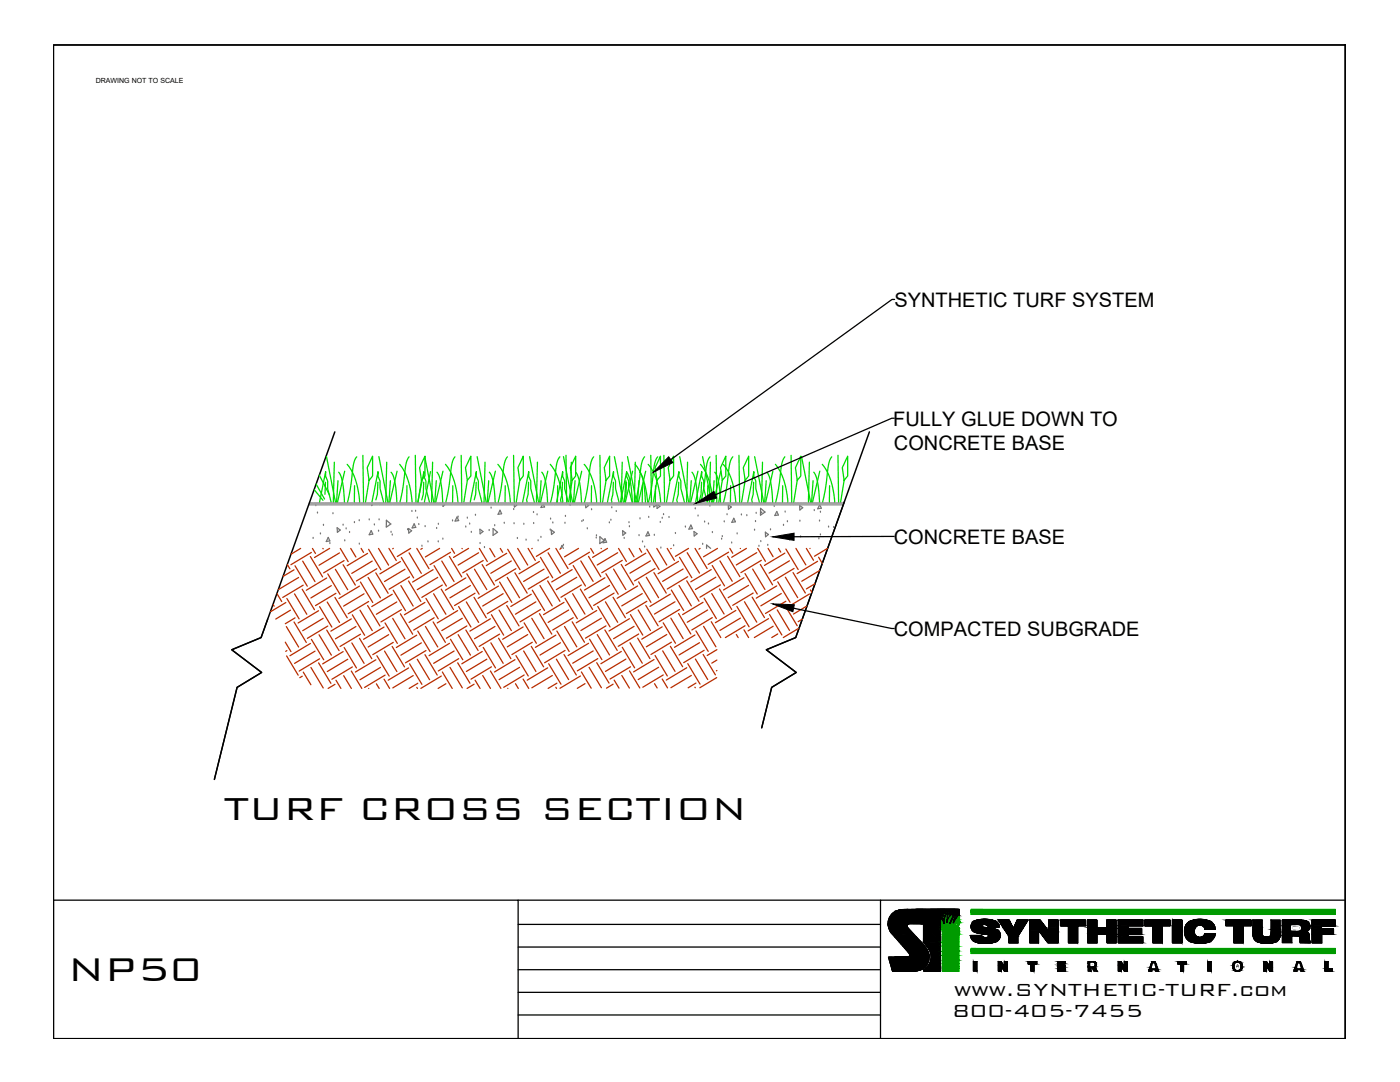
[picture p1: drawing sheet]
<svg xmlns="http://www.w3.org/2000/svg" width="279mm" height="216mm" viewBox="0 0 279 216" stroke-linecap="round" stroke-linejoin="round" font-family="sans-serif">
<defs><g id="words">
<text font-size="8.8" x="13.5" y="195.8">NP50</text>
<text font-size="8.5" x="44.8" y="163.6">TURF CROSS SECTION</text>
<g font-size="4.7">
<text x="190.1" y="202.9">800-405-7455</text>
<text x="190.5" y="198.8">www.SYNTHETIC-TURF.com</text>
</g>
<g font-size="4">
<text x="178.5" y="61.2">SYNTHETIC TURF SYSTEM</text>
<text x="178.3" y="84.9">FULLY GLUE DOWN TO</text>
<text x="178.4" y="89.7">CONCRETE BASE</text>
<text x="178.4" y="108.5">CONCRETE BASE</text>
<text x="178.4" y="126.9">COMPACTED SUBGRADE</text>
</g>
<text font-size="1.4" x="19.1" y="16.6">DRAWING NOT TO SCALE</text>
</g></defs>
<!-- layer: detail -->
<path d="M10.7 9h257.8v198.2h-257.8zM10.7 179.6h92.7v27.6h-92.7zM103.4 179.6h72.3M268.5 179.6h-92.8v27.6M103.4 184.5h72.3M103.4 189h72.3M103.4 193.5h72.3M103.4 198h72.3M103.4 202.5h72.3" fill="none" stroke="#000" stroke-width=".25"/>
<!-- layer: 0 -->
<path d="M10.7 9h257.8v198.2h-257.8zM66.8 86.2l-14.7 41-5.9 2.5 6 4.5-4.9 3-4.5 18.3M173.5 86.2l-14.7 41-5.9 2.5 6 4.5-4.9 3-2 8" fill="none" stroke="#000" stroke-width=".3"/>
<!-- layer: LAYER_1 -->
<g fill="none" stroke="#000" stroke-width=".25">
<path d="M177.2 184.4l.2 .9M177.4 185.3l.4 .8 3.5 3.9M179.9 191h-2.6l.8 2.8h3.8M181.1 185.1l.6 .6M181.1 185.1a.46 .46 0 0 1 0-.6 .46 .46 0 0 1 .5-.2h2.7v3.7l.9 1.1M181.3 190l.2 .4M181.5 190.4a.74 .74 0 0 1-1 .6h-.6M181.7 185.7l.6 .7M182.3 186.4l1.8 1.9a3.6 3.6 0 0 1 1.2 3.6M182.5 193.8h-.6M185.2 189.1a2.88 2.88 0 0 1-.4 4M185.3 191.9l-.2 .3a2.97 2.97 0 0 1-2.6 1.6"/>
<path d="M187.7 183.7v10.1h-3.3v-.3l.4-.4M188 183.5l.1 .1M188 183.5l-.3-.3v.5M188.1 183.6l.3 .6M188.4 184.2v.1M188.4 184.2h.1M189 182.3a2.85 2.85 0 0 0-.6 1.9M189 184h.1M189 184h-.1M189.1 182.1v.1M189.1 182.2l-.1 .1M189.1 182.2l-.2 1.8"/>
<path d="M189.1 182.2h.1M189.1 183.5l-.1 .5M189.6 184.3h.1M189.6 184.2h.1M190 183.6l-.3 .7M190.3 182.4l-.7 .4-.5 .7M190.3 182.4h.1M190.3 184.1h.1M190.3 182.4l-.7 1.8M190.8 182.5l-.5 1.6M190.8 182.5l-.4 .3-.4 .8M191.3 182.8l-.6 .5-.4 .8"/>
<path d="M191.3 182.8l.1-.1v-1.2h-9.5a4.7 4.7 0 0 0-4.1 1.2l-.4 .7-.2 1M193.7 186.7l.4 .9M193.7 186.7h2.2l.4 .3h.8M193.8 185h.1M193.8 185l.1 .2M193.9 185.2l.5 .7M194.1 187.6l.2 .1M194.3 191.9h.7v1.9h-.7zM194.4 185.9l.1 .1M194.6 186l.2 .1M194.6 183.7a5.4 5.4 0 0 1 4.4 .4l.1 .1M194.6 183.7a1.18 1.18 0 0 0-.8 1.3"/>
<path d="M194.8 186.1l1.3 .2a1.37 1.37 0 0 1 1.3 .4M197.3 186.9l-.2 .1M197.4 186.7h.1M197.4 186.7l-.1 .2M198.8 185.5h.2M199 185.5l.5 .5 .1 .7M199.1 184.2l.3 .7M199.3 183.6l2 3.2-2-3.2h2.1l.8 1.7 .8-1.7h2.2l-2.1 3.3v1.2h-1.8v-1.3v1.3h1.8v-1.2l2.1-3.3h-2.2l-.8 1.7-.8-1.7zM199.3 191.9v1.9h.5v-1.1l.7 1.1h.5v-1.9h-.5v1l-.7-1 .7 1v-1h.5v1.9h-.5l-.7-1.1v1.1h-.5v-1.9h.5zM199.4 184.9l-2.2 .1a.87 .87 0 0 0-1.4-.2l.2 .2 2.8 .5M199.6 186.7a1.95 1.95 0 0 1-2.3 1.5 5.3 5.3 0 0 1-3.1-.5M205.2 191.9v.4h.6v1.5h.5v-1.5h.6v-.4v.4h-.6v1.5h-.5v-1.5h-.6v-.4h1.7z"/>
<path d="M205.5 183.6v4.5h1.7v-2.5l1.9 2.5h2v-4.5h-1.8l.1 2.3-1.8-2.3h-2.1h2.1l1.8 2.3-.1-2.3h1.8v4.5h-2l-1.9-2.5v2.5h-1.7zM211.1 191.9v1.9h1.5v-.5h-.9v-.3h.8v-.4h-.8v-.3h.9v-.4v.4h-.9v.3h.8v.4h-.8v.3h.9v.5h-1.5v-1.9h1.5zM211.7 183.6v1.1h1.5h-1.5v-1.1h4.9v1.1h-1.5v3.4h-1.9v-3.4v3.4h1.9v-3.4h1.5v-1.1zM217.1 183.6v4.5h1.8v-1.7h2.1v1.7h1.7v-4.5h-1.8v1.5h-2v-1.5h-1.8h1.8v1.5h2v-1.5h1.8v4.5h-1.7v-1.7h-2.1v1.7h-1.8zM218.4 192.9l.1 .1M218.4 192.9h.1M218.5 193l.4 .8h-.6l-.4-.7M218.8 192.2l-.1 .5-.3 .2M218.8 192.2l-.4-.3h-1.2v1.9h.5v-.8l.2 .1M223.2 183.6v4.5h4.9v-1.2h-3v-.4h2.7v-1.2h-2.7v-.6h3v-1.1h-4.9h4.9v1.1h-3v.6h2.7v1.2h-2.7v.4h3v1.2h-4.9zM223.2 191.9v1.9h.5v-1.1l.7 1.1h.5v-1.9h-.5v1l-.7-1 .7 1v-1h.5v1.9h-.5l-.7-1.1v1.1h-.5v-1.9h.5zM228.5 183.6v1.1h1.6h-1.6v-1.1h5v1.1h-1.6v3.4h-1.8v-3.4v3.4h1.8v-3.4h1.6v-1.1z"/>
<path d="M229.9 191.9h.6l.7 1.9h-.6l-.1-.3h-.6l-.1 .3h-.6zM230.2 192.4l.2 .6h-.4zM234 183.6v4.5h1.9v-4.5h-1.9h1.9v4.5h-1.9zM235.1 191.9v.4h.5v1.5h.6v-1.5h.5v-.4v.4h-.5v1.5h-.6v-1.5h-.5v-.4h1.6zM236.4 185.2v.8l.3 1.1M236.7 187.1l.4 .5 .6 .3M237.7 187.9l1.3 .3h.9M238.4 186.2a1.12 1.12 0 0 0 .8 .8M240.1 186.9l-.9 .1M240.4 188.2h-.5M240.4 185.3h.1M240.4 185.3a1.14 1.14 0 0 0-1.5-.6 1.14 1.14 0 0 0-.5 1.5"/>
<path d="M240.4 185.3l.1 .1M240.5 186.3l-.5 .6M240.5 185.4h.1M240.5 186.3h.1M240.5 186.3h2.1M241 191.9h.7v1.9h-.7zM241.6 183.9a1.81 1.81 0 0 1 .9 1.5h-2M241.6 183.9a4.4 4.4 0 0 0-4.8 .5l-.3 .8M242.6 186.3a2.23 2.23 0 0 1-2.2 1.9M244.7 183.6v1.1h1.5h-1.5v-1.1h5v1.1h-1.6v3.4h-1.9v-3.4v3.4h1.9v-3.4h1.6v-1.1zM246.1 192.4a.96 .96 0 0 0 .3 1.2 .96 .96 0 0 0 1.2 0M246.5 191.9l-.4 .5"/>
<path d="M247 191.8l-.5 .1M247 191.8l.4 .1M247 191.9h.1M247.4 191.9l.4 .5M247.8 192.4l.1 .4M247.9 192.8l-.2 .8M250 186v.2M250 186.2a1.63 1.63 0 0 0 1.3 1.8M251.3 188a5.7 5.7 0 0 0 2.9 .1M251.9 185.8a.81 .81 0 0 0 .6 1.2M251.9 185.9v-2.3h-1.9v2.4M252.2 191.9v1.9h.5v-1.1l.7 1.1h.5v-1.9h-.5v1l-.7-1 .7 1v-1h.5v1.9h-.5l-.7-1.1v1.1h-.5v-1.9h.5z"/>
<path d="M253.5 186.8l.2-.5v-2.7h1.8v1.9a2.25 2.25 0 0 1-.9 2.4l-.4 .2M253.5 186.8l-.4 .2h-.6M257.8 186.7h.1M257.8 186.7l1.5 .1M258.9 191.9h.6l.7 1.9h-.6l-.1-.3h-.6l-.1 .3h-.6zM259.3 186.8l.1 .3M259.4 187.1h.1M259.4 187.1l.1 1h2M260.8 185.8h.1M260.8 185.9a1.31 1.31 0 0 1 .5 1.4l.2 .8M260.8 185.8v.1M261.4 184.8l-.1 .6-.5 .4"/>
<path d="M261.4 184.8a1.71 1.71 0 0 0-2.1-1.2h-3.4v4.5h1.9v-1.4M261.9 183.6v4.5h1.9v-1.7h2.3v-1h-2.4v-.7h2.8v-1.1h-4.6h4.6v1.1h-2.8v.7h2.4v1h-2.3v1.7h-1.9zM264.4 191.9v1.9h1.5v-.5h-.9v-1.4v1.4h.9v.5h-1.5v-1.9h.6z"/>
</g>
<!-- layer: 0 -->
<g fill="#000" stroke="#000" stroke-width=".2">
<path d="M133.5 91.1l.8 1.2-3.9 1.9zM138.8 100.4l3.7-2.3 .6 1.3zM154.2 107.1l4.3-.7v1.4zM154.2 120.5l4.3 .2-.3 1.4zM178.5 191h6.9zM179.3 191h.3zM180.9 193.8h1zM181 181.5h.3zM183.7 184.3h4zM183.1 181.5h1zM187.1 181.5h1.7zM195 186.2h4.5z"/>
<path d="M195.8 186.3h3.8zM194.1 186.7h1.8zM196.3 188.2h.6zM196.3 183.4h.5zM199.3 183.6h2.1zM205.5 183.6h2.1zM217.1 183.6h1.8zM223.2 183.6h4.9zM236.9 187.4h5.1zM239.3 188.2h.6zM239.3 188.2h.1zM239.1 183.5h.7z"/>
<path d="M239.7 184.6h2.6zM246.8 193.8h.4zM246.8 191.9h.4zM250 183.6h1.9zM252.4 188.2h.5zM252.4 188.2h.8zM253.1 187h2.3zM258.9 185.5h2.3zM263.7 184.7h2.8zM263.8 186.4h2.3z"/>
<path d="M177.5 183.2h10.2zM177.5 183.2h10.2z"/>
<path d="M178.1 193.8h.8zM178.1 193.8h.8zM178.1 193.8h1.1z"/>
<path d="M178.1 193.8h1.1zM178.1 193.8h2z"/>
<path d="M179.3 191h.6zM178.9 191h1z"/>
<path d="M178.9 191h1.4zM178.6 191h1.7z"/>
<path d="M178.1 193.8h2zM178.1 193.8h2.6z"/>
<path d="M180.9 193.8h.5zM181.2 193.8h.2z"/>
<path d="M177.3 184.7l3.7 .1zM177.3 184.7l3.7 .1z"/>
<path d="M177.3 184.6l3.7 .1zM177.3 184.6l3.7 .1z"/>
<path d="M177.3 184.7h3.7zM177.3 184.7h3.7z"/>
<path d="M177.3 184.8h3.7zM177.3 184.8h3.7z"/>
<path d="M177.3 184.8l3.7 .1zM177.3 184.8l3.7 .1z"/>
<path d="M177.3 184.6h3.7zM177.3 184.6h3.7z"/>
<path d="M177.3 184.9l3.8 .1zM177.3 184.9l3.8 .1z"/>
<path d="M177.3 184.5h3.8zM177.3 184.5l3.7 .1z"/>
<path d="M177.3 185h3.8zM177.3 185h3.8z"/>
<path d="M177.3 185l3.9 .1zM177.3 185l3.9 .1z"/>
<path d="M177.3 184.5h3.8zM177.3 184.5h3.8z"/>
<path d="M177.3 184.4h3.8zM177.3 184.4l3.8 .1z"/>
<path d="M177.4 185.1l3.9 .2-.1-.2zM177.4 185.1l3.9 .2h-3.9z"/>
<path d="M177.2 184.4h4zM177.2 184.4h3.9z"/>
<path d="M177.2 184.4h4.1zM177.2 184.4h4z"/>
<path d="M177.2 184.4h4.1zM177.2 184.4h4.1z"/>
<path d="M181 181.5h.5zM180.9 181.5h.6z"/>
<path d="M177.4 185.3l4.1 .2-.2-.2zM177.4 185.3l4.1 .2h-4z"/>
<path d="M177.2 184.3h4.2zM177.2 184.3l4.1 .1z"/>
<path d="M177.5 185.5l4.2 .2-.2-.2zM177.5 185.5l4.2 .2h-4.1z"/>
<path d="M177.2 184.3h4.4zM177.2 184.3h4.2z"/>
<path d="M177.6 185.7h4.1zM177.6 185.7h4.1z"/>
<path d="M177.6 185.7l4.3 .2-.2-.2zM177.6 185.7l4.3 .2h-4.2z"/>
<path d="M177.7 185.9l4.4 .2-.2-.2zM177.7 185.9l4.4 .2h-4.3z"/>
<path d="M180.7 193.8h1.3zM180.7 193.8h1.2z"/>
<path d="M177.8 186.1l4.5 .3-.2-.3zM177.8 186.1l4.5 .3h-4.2z"/>
<path d="M178.1 186.4l4.9 .6-.7-.6zM178.1 186.4l4.9 .6h-4.3z"/>
<path d="M178.1 193.8h4.4zM178.1 193.8h3.9z"/>
<path d="M178.1 193.7h4.7zM178.1 193.7l4.4 .1z"/>
<path d="M178.7 187l4.9 .7-.6-.7zM178.7 187l4.9 .7h-4.4z"/>
<path d="M178.1 193.7h5zM178.1 193.7h4.7z"/>
<path d="M178.1 193.6h5.4zM178.1 193.6l5 .1z"/>
<path d="M179.2 187.7l4.7 .4-.3-.4zM179.2 187.7l4.7 .4h-4.4z"/>
<path d="M178.1 193.5l5.4 .1 .3-.1zM178.1 193.5l5.4 .1h-5.4z"/>
<path d="M178 193.5h5.8zM178 193.5h5.8z"/>
<path d="M179.5 188.1l4.7 .3-.3-.3zM179.5 188.1l4.7 .3h-4.3z"/>
<path d="M178 193.3l5.8 .2 .3-.2zM178 193.3l5.8 .2h-5.8z"/>
<path d="M183.1 181.5h1.1zM182.9 181.5h1.3z"/>
<path d="M182.9 181.5h1.9zM182.8 181.5h2z"/>
<path d="M179.9 188.4l4.6 .4-.3-.4zM179.9 188.4l4.6 .4h-4.3z"/>
<path d="M178 193.2l6.1 .1 .2-.1zM178 193.2l6.1 .1h-6.1z"/>
<path d="M177.9 193.2h6.4zM177.9 193.2h6.4z"/>
<path d="M180.2 188.8l4.6 .4-.3-.4zM180.2 188.8l4.6 .4h-4.3z"/>
<path d="M177.9 192.9l6.4 .3 .3-.3zM177.9 192.9l6.4 .3h-6.4z"/>
<path d="M177.9 192.9h6.7zM177.9 192.9h6.7z"/>
<path d="M177.8 192.7l6.8 .2 .2-.2zM177.8 192.7l6.8 .2h-6.7z"/>
<path d="M180.5 189.2l4.4 .2-.1-.2zM180.5 189.2l4.4 .2h-4.2z"/>
<path d="M180.7 189.4l4.4 .2-.2-.2zM180.7 189.4l4.4 .2h-4.2z"/>
<path d="M177.8 192.5l7 .2 .1-.2zM177.8 192.5l7 .2h-7z"/>
<path d="M177.7 192.4l7.2 .1 .1-.1zM177.7 192.4l7.2 .1h-7.1z"/>
<path d="M180.9 189.6l4.3 .2-.1-.2zM180.9 189.6l4.3 .2h-4.1z"/>
<path d="M177.7 192.3h7.4zM177.7 192.3l7.3 .1z"/>
<path d="M181.1 189.8l4.1 .2v-.2zM181.1 189.8l4.1 .2h-3.9z"/>
<path d="M177.6 192.1l7.5 .2 .1-.2zM177.6 192.1l7.5 .2h-7.4z"/>
<path d="M177.6 192h7.6zM177.6 192l7.6 .1z"/>
<path d="M181.3 190h4zM181.3 190h4z"/>
<path d="M181.3 190l4 .2v-.2zM181.3 190l4 .2h-3.9z"/>
<path d="M177.6 191.9l7.6 .1 .1-.1zM177.6 191.9l7.6 .1h-7.6z"/>
<path d="M181.4 190.2h3.9zM181.4 190.2h3.9z"/>
<path d="M181.4 190.2l4 .2-.1-.2zM181.4 190.2l4 .2h-3.9z"/>
<path d="M177.5 191.6h7.9zM177.5 191.6h7.9z"/>
<path d="M177.5 191.6l7.8 .3 .1-.3zM177.5 191.6l7.8 .3h-7.7z"/>
<path d="M181.5 190.4h3.9zM181.5 190.4h3.9z"/>
<path d="M181.6 190.4h3.8zM181.6 190.4h3.8z"/>
<path d="M181.6 190.4l3.8 .1zM181.6 190.4l3.8 .1z"/>
<path d="M181.6 190.5l3.8 .1zM181.6 190.5l3.8 .1z"/>
<path d="M181.6 190.6h3.8zM181.6 190.6h3.8z"/>
<path d="M177.4 191.4l8 .2v-.2zM177.4 191.4l8 .2h-7.9z"/>
<path d="M181.6 190.6l3.8 .1zM181.6 190.6l3.8 .1z"/>
<path d="M181.6 190.7h3.8zM181.6 190.7h3.8z"/>
<path d="M181.6 190.7h3.8zM181.6 190.7h3.8z"/>
<path d="M181.5 190.7l3.9 .1zM181.5 190.7l3.9 .1z"/>
<path d="M181.5 190.8l3.9 .1zM181.5 190.8l3.9 .1z"/>
<path d="M181.4 190.9h4zM181.4 190.9h4z"/>
<path d="M181.4 190.9h4zM181.4 190.9h4z"/>
<path d="M181.4 190.9h4zM181.3 190.9h4.1z"/>
<path d="M181.3 190.9h4.1zM181.2 190.9h4.2z"/>
<path d="M181.2 190.9l4.2 .1zM181 191h4.4z"/>
<path d="M181 191h4.4zM180.8 191h4.6z"/>
<path d="M180.8 191h4.6zM180.3 191h5.1z"/>
<path d="M178.6 191h6.8zM178.5 191h6.9zM177.3 191h8.1z"/>
<path d="M177.3 191l8.1 .2v-.2zM177.3 191l8.1 .2h-8z"/>
<path d="M177.4 191.2l8 .2v-.2zM177.4 191.2l8 .2h-8z"/>
<path d="M177.4 183.4l10.3 .2v-.2zM177.4 183.4l10.3 .2h-10.3z"/>
<path d="M177.4 183.6h10.3zM177.4 183.6h10.3h-10.4z"/>
<path d="M177.3 183.9h10.4zM177.3 183.9h10.4z"/>
<path d="M177.3 183.9l10.4 .2v-.2zM177.3 183.9l10.4 .2h-10.5z"/>
<path d="M177.2 184.1l10.5 .2v-.2zM177.2 184.1l10.5 .2h-10.5z"/>
<path d="M181.6 184.3h6.1zM181.6 184.3h6.1zM183.7 184.3h4z"/>
<path d="M184.3 184.3l3.4 .1zM184.3 184.3l3.4 .1z"/>
<path d="M184.3 184.4l3.4 3.2v-3.2zM184.3 184.4l3.4 3.2h-3.4z"/>
<path d="M187.7 183.2h.8zM187.7 183.2h.8z"/>
<path d="M177.5 183.2l10.2 .2v-.2zM177.5 183.2l10.2 .2h-10.3z"/>
<path d="M177.3 183.6l10.4 .2v-.2zM177.3 183.6l10.4 .2h-10.4z"/>
<path d="M177.3 183.8l10.4 .1v-.1zM177.3 183.8l10.4 .1h-10.4z"/>
<path d="M184.3 187.6l3.4 .4v-.4zM184.3 187.6l3.4 .4h-3.4z"/>
<path d="M184.3 188l3.4 .7v-.7zM184.3 188l3.4 .7h-2.9z"/>
<path d="M184.8 188.7l2.9 .1v-.1zM184.8 188.7l2.9 .1h-2.7z"/>
<path d="M185 188.8l2.7 .3v-.3zM185 188.8l2.7 .3h-2.5z"/>
<path d="M185.2 189.1l2.5 .3v-.3zM185.2 189.1l2.5 .3h-2.3z"/>
<path d="M185.4 189.4l2.3 .3v-.3zM185.4 189.4l2.3 .3h-2.2z"/>
<path d="M185.5 189.7l2.2 .3v-.3zM185.5 189.7l2.2 .3h-2.1z"/>
<path d="M185.6 190l2.1 .2v-.2zM185.6 190l2.1 .2h-2z"/>
<path d="M185.7 190.2l2 .3v-.3zM185.7 190.2l2 .3h-1.9z"/>
<path d="M185.8 190.5l1.9 .2v-.2zM185.8 190.5l1.9 .2h-1.9z"/>
<path d="M185.8 190.7l1.9 .3v-.3zM185.8 190.7l1.9 .3h-1.9z"/>
<path d="M185.8 191l1.9 .2v-.2zM185.8 191l1.9 .2h-1.9z"/>
<path d="M185.8 191.2l1.9 .1v-.1zM185.8 191.2l1.9 .1h-1.9z"/>
<path d="M185.8 191.3l1.9 .2v-.2zM185.8 191.3l1.9 .2h-1.9z"/>
<path d="M185.8 191.5l1.9 .2v-.2zM185.8 191.5l1.9 .2h-2z"/>
<path d="M185.7 191.7l2 .1zM185.7 191.7l2 .1z"/>
<path d="M185.7 191.8l2 .2v-.2zM185.7 191.8l2 .2h-2.1z"/>
<path d="M185.6 192l2.1 .2v-.2zM185.6 192l2.1 .2h-2.2z"/>
<path d="M185.5 192.2l2.2 .2v-.2zM185.5 192.2l2.2 .2h-2.3z"/>
<path d="M185.4 192.4l2.3 .1v-.1zM185.4 192.4l2.3 .1h-2.4z"/>
<path d="M185.3 192.5l2.4 .2v-.2zM185.3 192.5l2.4 .2h-2.5z"/>
<path d="M185.2 192.7l2.5 .1v-.1zM185.2 192.7l2.5 .1h-2.6z"/>
<path d="M185.1 192.8l2.6 .2v-.2zM185.1 192.8l2.6 .2h-2.7z"/>
<path d="M185 193l2.7 .1v-.1zM184.8 193.1l.2-.1 2.7 .1z"/>
<path d="M184.8 193.1h2.9zM184.8 193.1h2.9z"/>
<path d="M184.8 193.1l2.9 .4v-.4zM184.4 193.5l.4-.4 2.9 .4z"/>
<path d="M184.4 193.5l3.3 .1v-.1zM184.4 193.5l3.3 .1h-3.3z"/>
<path d="M184.4 193.6l3.3 .2v-.2zM184.4 193.6l3.3 .2h-3.3z"/>
<path d="M184.4 193.8h3.3zM184.4 193.8h3.3z"/>
<path d="M188.2 183.9l.2 .1zM188.2 183.9l.2 .1z"/>
<path d="M188.3 184h.1zM188.3 184h.1z"/>
<path d="M188.3 184l.1 .2zM188.3 184l.1 .2z"/>
<path d="M188.2 183.7l.2 .1zM188.2 183.7l.2 .1z"/>
<path d="M188.2 183.8l.2 .1v-.1zM188.2 183.8l.2 .1z"/>
<path d="M188.1 183.6l.3 .1zM188.1 183.6l.3 .1z"/>
<path d="M188 183.5h.5zM188 183.5h.5z"/>
<path d="M188 183.5l.4 .1zM188 183.5l.4 .1z"/>
<path d="M188 183.4h.5zM188 183.4l.5 .1z"/>
<path d="M187.8 183.3l.7 .1v-.1zM187.8 183.3l.7 .1h-.5z"/>
<path d="M187.7 183.2h.8zM187.7 183.2l.8 .1z"/>
<path d="M177.5 183.1h11zM177.5 183.1l11 .1h-11z"/>
<path d="M177.6 183l10.9 .1 .1-.1zM177.6 183l10.9 .1h-11z"/>
<path d="M177.7 182.8l10.9 .2 .1-.2zM177.7 182.8l10.9 .2h-11z"/>
<path d="M177.7 182.7h11zM177.7 182.7l11 .1z"/>
<path d="M177.8 182.6l10.9 .1 .1-.1zM177.8 182.6l10.9 .1h-11z"/>
<path d="M187.1 181.5h3.6zM185.7 181.5h5z"/>
<path d="M177.9 182.5h10.9zM177.9 182.5l10.9 .1h-11z"/>
<path d="M178 182.4h10.9zM178 182.4l10.8 .1h-10.9z"/>
<path d="M178.1 182.3l10.8 .1 .1-.1zM178.1 182.3l10.8 .1h-10.9z"/>
<path d="M178.1 182.3h10.9zM178.1 182.3h10.9z"/>
<path d="M178.2 182.2h10.8zM178.1 182.3h10.9z"/>
<path d="M189 183.8v.1zM189 183.8v.1z"/>
<path d="M189 183.6v.2l.1-.2zM189 183.6v.2z"/>
<path d="M189.1 182.2h2.3zM189.1 182.2h2.3zM189.1 182.2h2.3zM189.1 182.2h2.3zM189.1 182.2h2.3zM189.1 182.2h2.3zM189.1 182.2h2.3zM189.1 182.2h2.3zM189.1 182.2h2.3zM189.1 182.2h2.3zM189.1 182.2h2.3zM189.1 182.2h2.3zM189.1 182.2h2.3zM189.1 182.2h2.3zM189.1 182.2h2.3zM189.1 182.2h2.3zM189.1 182.2h2.3zM189.1 182.2h2.3zM189.1 182.2h2.3zM189.1 182.2h2.3z"/>
<path d="M178.3 182.2h10.8zM178.2 182.2h10.8z"/>
<path d="M189 183.5l.1 .1v-.1zM189 183.5l.1 .1z"/>
<path d="M189 183.3l.1 .2 .1-.2zM189 183.3l.1 .2h-.1z"/>
<path d="M189 183.1l.2 .2 .2-.2zM189 183.1l.2 .2h-.2z"/>
<path d="M189 183h.4zM189 183l.4 .1z"/>
<path d="M189 183h.4zM189 183h.4z"/>
<path d="M189 182.9l.4 .1 .1-.1zM189 182.9l.4 .1h-.4z"/>
<path d="M189 182.8h.6zM189 182.8l.5 .1z"/>
<path d="M189.1 182.7h.6zM189.1 182.7l.5 .1z"/>
<path d="M189.6 184.1l.1 .1zM189.6 184.1l.1 .1z"/>
<path d="M189.7 183.9v.2l.1-.2zM189.7 183.9v.2z"/>
<path d="M189.7 183.9h.1zM189.7 183.9h.1z"/>
<path d="M189.1 182.6h.7zM189.1 182.6l.6 .1z"/>
<path d="M189.8 183.6v.3l.1-.3zM189.8 183.6v.3h-.1z"/>
<path d="M189.1 182.5h.9zM189.1 182.5l.7 .1z"/>
<path d="M189.8 183.6h.2zM189.8 183.6h.1z"/>
<path d="M189.9 183.3l.1 .3 .1-.3zM189.9 183.3l.1 .3h-.2z"/>
<path d="M189.1 182.5h1zM189.1 182.5h.9z"/>
<path d="M190 183.1l.1 .2 .1-.2zM190 183.1l.1 .2h-.2z"/>
<path d="M189.1 182.4h1.2zM189.1 182.4h1.2z"/>
<path d="M189.1 182.4h1.2zM189.1 182.4l1 .1z"/>
<path d="M190.3 182.4h1.1zM190.3 182.4h1.1z"/>
<path d="M190.1 182.9l.1 .2 .1-.2zM190.1 182.9l.1 .2h-.2z"/>
<path d="M190.3 183.9l.1 .1zM190.3 183.9l.1 .1z"/>
<path d="M190.3 183.8l.1 .1zM190.3 183.8l.1 .1z"/>
<path d="M190.3 183.8h.1zM190.3 183.8h.1z"/>
<path d="M190.2 182.7l.1 .2 .2-.2zM190.2 182.7l.1 .2h-.2z"/>
<path d="M190.4 183.6v.2l.1-.2zM190.4 183.6v.2h-.1z"/>
<path d="M190.4 183.5h.2zM190.4 183.5l.1 .1z"/>
<path d="M190.2 182.6l.3 .1 .1-.1zM190.2 182.6l.3 .1h-.3zM190.2 182.7h.3zM190.2 182.7h.3z"/>
<path d="M190.2 182.6h.4zM190.2 182.6h.4z"/>
<path d="M185.7 181.5h5zM185.6 181.5h5.1z"/>
<path d="M190.4 183.4l.2 .1 .1-.1zM190.4 183.4l.2 .1h-.2z"/>
<path d="M185.6 181.5h5.6zM184.8 181.5h6.4z"/>
<path d="M190.2 182.5h.5zM190.2 182.5l.4 .1z"/>
<path d="M190.5 183.3l.2 .1 .1-.1zM190.5 183.3l.2 .1h-.3z"/>
<path d="M190.5 183.3h.3zM190.5 183.3h.3z"/>
<path d="M190.3 182.5h.5zM190.3 182.5h.4z"/>
<path d="M190.5 183.1l.3 .2 .1-.2zM190.5 183.1l.3 .2h-.3z"/>
<path d="M190.6 183l.3 .1 .1-.1zM190.6 183l.3 .1h-.4z"/>
<path d="M190.6 182.9l.4 .1 .1-.1zM190.6 182.9l.4 .1h-.4z"/>
<path d="M182.8 181.5h8.5zM182.7 181.5h8.6z"/>
<path d="M190.6 182.8h.7zM190.6 182.8l.5 .1h-.5z"/>
<path d="M182.7 181.5h8.7zM182.7 181.5h8.7z"/>
<path d="M190.7 182.8h.7zM190.7 182.8h.6z"/>
<path d="M190.7 182.7h.7zM190.7 182.7l.7 .1z"/>
<path d="M182.7 181.5h8.7zM181.9 181.5h9.5z"/>
<path d="M181.9 181.5h9.5zM181.5 181.5h9.9z"/>
<path d="M180.9 181.5h10.5zM180.6 181.5h10.8z"/>
<path d="M180.6 181.5h10.8zM180.2 181.5h11.2z"/>
<path d="M180.2 181.5l11.2 .1zM179.8 181.6h11.6z"/>
<path d="M179.8 181.6h11.6zM179.5 181.6h11.9z"/>
<path d="M179.5 181.6h11.9zM179.3 181.6h12.1z"/>
<path d="M179.3 181.6l12.1 .1zM179.3 181.7h12.1z"/>
<path d="M179.3 181.7h12.1zM179.1 181.7h12.3z"/>
<path d="M179.1 181.7l12.3 .1zM179 181.8h12.4z"/>
<path d="M179 181.8h12.4zM178.8 181.8h12.6z"/>
<path d="M178.8 181.8l12.6 .1zM178.6 181.9h12.8z"/>
<path d="M178.6 181.9l12.8 .2v-.2zM178.3 182.1l.3-.2 12.8 .2z"/>
<path d="M178.3 182.1l13.1 .1zM178.3 182.2h13.1z"/>
<path d="M189.1 182.2h2.3zM189.1 182.2h2.3zM189.1 182.2h2.3zM189.1 182.2h2.3zM189.1 182.2h2.3zM189.1 182.2h2.3zM189.1 182.2h2.3zM189.1 182.2h2.3z"/>
<path d="M189.1 182.2l2.3 .2v-.2zM189.1 182.2l2.3 .2h-2.3z"/>
<path d="M189.1 182.4h2.3zM189.1 182.4h2.3z"/>
<path d="M190.3 182.4l1.1 .1zM190.3 182.4l1.1 .1z"/>
<path d="M190.8 182.5h.6zM190.8 182.5h.6z"/>
<path d="M190.8 182.5l.6 .2v-.2zM190.8 182.5l.6 .2h-.7z"/>
<path d="M194.3 191.9l.7 1.9v-1.9zM194.3 191.9l.7 1.9h-.7z"/>
<path d="M193.8 184.7l2 .1zM193.8 184.7l2 .1z"/>
<path d="M193.8 184.8h2zM193.8 184.8h2z"/>
<path d="M193.8 184.8h2zM193.8 184.8h2z"/>
<path d="M193.8 184.8h2zM193.8 184.8h2z"/>
<path d="M193.8 184.8h2zM193.8 184.8h2z"/>
<path d="M193.8 184.8h2zM193.8 184.8h2z"/>
<path d="M193.8 184.7h2zM193.8 184.7h2z"/>
<path d="M193.8 184.8l2 .1zM193.8 184.8l2 .1z"/>
<path d="M193.8 184.9h2.1zM193.8 184.9h2.1z"/>
<path d="M193.8 184.7h2zM193.8 184.7h2z"/>
<path d="M193.8 184.9h2.1zM193.8 184.9h2.1z"/>
<path d="M193.9 184.6h2zM193.9 184.6l1.9 .1z"/>
<path d="M193.8 184.9l2.1 .1zM193.8 184.9l2.1 .1z"/>
<path d="M194.1 186.7h1.8zM193.7 186.7h2.2z"/>
<path d="M193.7 186.7h2.2zM193.7 186.7h2.2z"/>
<path d="M193.7 186.7h2.2zM193.7 186.7h2.2z"/>
<path d="M193.7 186.7h2.2zM193.7 186.7h2.2z"/>
<path d="M193.7 186.7l2.2 .1zM193.7 186.7l2.2 .1z"/>
<path d="M193.7 186.8h2.3zM193.7 186.8h2.3z"/>
<path d="M193.9 184.6h2zM193.9 184.6h2z"/>
<path d="M193.9 184.6h2zM193.9 184.6h2z"/>
<path d="M193.8 185h2.2zM193.8 185h2.2z"/>
<path d="M193.9 184.6h2.1zM193.9 184.6h2z"/>
<path d="M193.8 185h2.2zM193.8 185h2.2z"/>
<path d="M193.7 186.8l2.4 .1zM193.7 186.8l2.4 .1z"/>
<path d="M193.9 184.5h2.1zM193.9 184.5l2.1 .1z"/>
<path d="M193.8 185h2.3zM193.8 185h2.3z"/>
<path d="M193.7 186.9l2.4 .1zM193.7 186.9l2.4 .1z"/>
<path d="M193.8 185h2.3zM193.8 185h2.3z"/>
<path d="M193.8 185h2.5zM193.8 185h2.5z"/>
<path d="M193.8 187h2.4zM193.8 187h2.4z"/>
<path d="M193.9 184.5h2.3zM193.9 184.5h2.1z"/>
<path d="M193.8 187h2.4zM193.8 187h2.4z"/>
<path d="M193.8 187h2.6zM193.8 187h2.6z"/>
<path d="M193.8 185l3.3 .1zM193.8 185l3.3 .1h-3.3z"/>
<path d="M193.9 184.5h2.4zM193.9 184.5h2.6z"/>
<path d="M193.9 184.5h2.4zM193.9 184.5h2.3z"/>
<path d="M193.8 187l2.8 .1zM193.8 187l2.8 .1z"/>
<path d="M193.8 187.1h2.9zM193.8 187.1h2.9z"/>
<path d="M196.3 183.4l.8 .1zM195.9 183.5h1.2z"/>
<path d="M195.9 183.5h1.3zM195.9 183.5h1.3z"/>
<path d="M193.8 185.1h3.4zM193.8 185.1h3.4z"/>
<path d="M196.1 188.2h1zM196.1 188.2h.8z"/>
<path d="M193.8 185.1l4.1 .1zM193.8 185.1l4.1 .1z"/>
<path d="M196 188.2h1.2zM196 188.2h1.1z"/>
<path d="M195.9 183.5h1.6zM195.5 183.5h2z"/>
<path d="M197.2 185h.6zM197.2 185h.6zM197.2 185h2.2z"/>
<path d="M195.5 183.5h2.1zM195.5 183.5h2.1z"/>
<path d="M195.7 188.2h1.9zM195.7 188.2h1.5z"/>
<path d="M195.5 183.5l2.3 .1zM195.2 183.6h2.6z"/>
<path d="M195.5 188.2h2.2zM195.5 188.2h2.1z"/>
<path d="M195.2 183.6h2.8zM195.1 183.6h2.9z"/>
<path d="M193.9 185.2h4zM193.9 185.2h4z"/>
<path d="M193.9 185.2l4.4 .1zM193.9 185.2l4.4 .1z"/>
<path d="M195.1 183.6h3zM194.9 183.6h3.2z"/>
<path d="M195.2 188.1h2.8zM195.2 188.1l2.5 .1z"/>
<path d="M194.9 183.6l3.4 .1zM194.7 183.7h3.6z"/>
<path d="M195.1 188.1h3zM195.1 188.1h2.9z"/>
<path d="M195 188.1h3.2zM195 188.1h3.1z"/>
<path d="M193.9 185.3h4.5zM193.9 185.3h4.5z"/>
<path d="M194.7 183.7h3.7zM194.6 183.7h3.8z"/>
<path d="M193.9 185.3l4.7 .1zM193.9 185.3l4.7 .1z"/>
<path d="M194.6 183.7h3.9zM194.6 183.7h3.9z"/>
<path d="M194.9 188h3.5zM194.9 188l3.3 .1z"/>
<path d="M194.6 183.7l4 .1zM194.5 183.8h4.1z"/>
<path d="M194.7 188h3.8zM194.7 188h3.7z"/>
<path d="M194.5 183.8h4.1zM194.4 183.8h4.2z"/>
<path d="M193.9 185.4h4.8zM193.9 185.4h4.8z"/>
<path d="M194.7 187.9h3.9zM194.7 187.9l3.8 .1z"/>
<path d="M194.4 183.8l4.3 .1zM194.3 183.9h4.4z"/>
<path d="M193.9 185.4l4.9 .1zM193.9 185.4l4.9 .1z"/>
<path d="M194.3 183.9h4.5zM194.3 183.9h4.5z"/>
<path d="M194.3 183.9h4.5zM194.2 183.9h4.6z"/>
<path d="M194.5 187.9h4.3zM194.5 187.9h4.1z"/>
<path d="M194.5 187.9h4.3zM194.5 187.9h4.3z"/>
<path d="M194.2 183.9l4.7 .1zM194.2 183.9l4.7 .1z"/>
<path d="M194 185.5h4.9zM194 185.5h4.9z"/>
<path d="M194.2 184h4.8zM194.1 184h4.9z"/>
<path d="M194 185.5h5zM194 185.5h5z"/>
<path d="M194 185.5l5.1 .1zM194 185.5l5.1 .1z"/>
<path d="M194.1 184l4.9 .1zM194.1 184l4.9 .1z"/>
<path d="M194.3 187.8h4.7zM194.3 187.8l4.5 .1z"/>
<path d="M194.1 184.1l5 .1zM194.1 184.1l5 .1z"/>
<path d="M194.3 187.7h4.7zM194.3 187.7l4.7 .1z"/>
<path d="M194 185.6h5.1zM194 185.6h5.1z"/>
<path d="M194.1 185.6l5.1 .1-.1-.1zM194.1 185.6l5.1 .1h-5z"/>
<path d="M194 184.2h5.2zM194 184.2h5.2z"/>
<path d="M194 184.2l5.2 .1zM194 184.2l5.2 .1z"/>
<path d="M194.2 187.6h5zM194.2 187.6l4.8 .1z"/>
<path d="M194 184.3l5.2 .1zM194 184.3l5.2 .1z"/>
<path d="M194.1 187.6h5.1zM194.1 187.6h5.1z"/>
<path d="M194.2 185.7h5.1zM194.2 185.7h5.1z"/>
<path d="M193.9 184.4h5.4zM193.9 184.4h5.4z"/>
<path d="M194.2 185.7l5.1 .1zM194.2 185.7l5.1 .1z"/>
<path d="M193.9 184.4l5.4 .1zM193.9 184.4l5.4 .1z"/>
<path d="M196.5 184.5h2.8zM196.5 184.5h2.8z"/>
<path d="M196.6 184.5h2.7zM196.6 184.5h2.7z"/>
<path d="M194 187.5h5.3zM194 187.5l5.2 .1z"/>
<path d="M196.7 184.5h2.6zM196.7 184.5h2.6z"/>
<path d="M196.8 184.5h2.5zM196.8 184.5h2.5z"/>
<path d="M194.3 185.8l5.1 .1zM194.3 185.8l5.1 .1z"/>
<path d="M196.9 184.5l2.4 .1zM196.9 184.5l2.4 .1z"/>
<path d="M197 184.6h2.4zM197 184.6h2.4z"/>
<path d="M197 184.6l2.4 .1zM197 184.6l2.4 .1z"/>
<path d="M197.1 184.7h2.3zM197.1 184.7h2.3z"/>
<path d="M197.1 184.7h2.3zM197.1 184.7h2.3z"/>
<path d="M194 187.4h5.4zM194 187.4l5.3 .1z"/>
<path d="M197.2 184.7l2.2 .1zM197.2 184.7l2.2 .1z"/>
<path d="M194.4 185.9h5zM194.4 185.9h5z"/>
<path d="M197.2 184.8l2.2 .1zM197.2 184.8l2.2 .1zM197.2 184.9h2.2zM197.2 184.9h2.2z"/>
<path d="M194.4 185.9l5 .1v-.1zM194.4 185.9l5 .1h-4.8z"/>
<path d="M197.2 184.9h2.2zM197.2 184.9h2.2z"/>
<path d="M197.2 184.9h2.2zM197.2 184.9h2.2z"/>
<path d="M197.2 184.9l2.2 .1zM197.2 184.9l2.2 .1z"/>
<path d="M193.9 187.3h5.5zM193.9 187.3l5.5 .1z"/>
<path d="M194.6 186h4.9zM194.6 186h4.9z"/>
<path d="M194.6 186l4.9 .1zM194.6 186l4.9 .1z"/>
<path d="M193.9 187.2l5.5 .1 .1-.1zM193.9 187.2l5.5 .1h-5.5z"/>
<path d="M194.8 186.1l4.7 .1zM194.8 186.1l4.7 .1zM195 186.2h4.5z"/>
<path d="M193.8 187.2h5.7zM193.8 187.2h5.7z"/>
<path d="M195 186.2h4.6zM195 186.2h4.6z"/>
<path d="M196.9 187.1h2.6zM196.9 187.1h2.6z"/>
<path d="M196.9 187.1h2.6zM196.7 187.1h2.8z"/>
<path d="M193.8 187.1h5.7zM193.8 187.1l5.7 .1z"/>
<path d="M197.1 187l2.4 .1zM197 187.1h2.5z"/>
<path d="M197 187.1h2.5zM196.9 187.1h2.6z"/>
<path d="M195.3 186.2l4.3 .1zM195.3 186.2l4.3 .1z"/>
<path d="M197.2 187h2.4zM197.1 187h2.4z"/>
<path d="M195.6 186.3h4zM195.6 186.3h4zM195.8 186.3h3.8z"/>
<path d="M195.8 186.3h3.8zM195.8 186.3h3.8z"/>
<path d="M197.3 186.9l2.3 .1zM197.3 187h2.3zM197.3 187h2.3zM197.3 187h2.3z"/>
<path d="M197.3 187h2.3zM197.2 187h2.4z"/>
<path d="M196.1 186.3l3.5 .1zM196.1 186.3l3.5 .1z"/>
<path d="M196.3 186.4h3.3zM196.3 186.4h3.3z"/>
<path d="M196.4 186.4h3.2zM196.4 186.4h3.2z"/>
<path d="M196.7 186.4h2.9zM196.7 186.4h2.9z"/>
<path d="M197.4 186.8h2.2zM197.4 186.8h2.2z"/>
<path d="M197.4 186.8h2.2zM197.4 186.8l2.2 .1z"/>
<path d="M196.9 186.4l2.7 .1zM196.9 186.4l2.7 .1z"/>
<path d="M197 186.5h2.6zM197 186.5h2.6z"/>
<path d="M197.1 186.5h2.5zM197.1 186.5h2.5z"/>
<path d="M197.2 186.5l2.4 .1zM197.2 186.5l2.4 .1z"/>
<path d="M197.3 186.6h2.3zM197.3 186.6h2.3z"/>
<path d="M197.3 186.6l2.3 .1zM197.3 186.6l2.3 .1z"/>
<path d="M197.4 186.7h2.2zM197.4 186.7h2.2z"/>
<path d="M197.4 186.7h2.2zM197.4 186.7h2.2z"/>
<path d="M197.4 186.7h2.2zM197.4 186.7h2.2z"/>
<path d="M197.4 186.7l2.2 .1zM197.4 186.7l2.2 .1z"/>
<path d="M197.4 186.8h2.2zM197.4 186.8h2.2z"/>
<path d="M197.4 186.8h2.2zM197.4 186.8h2.2z"/>
<path d="M197.4 186.7h2.2zM197.4 186.7h2.2z"/>
<path d="M197.4 186.7h2.2zM197.4 186.7h2.2z"/>
<path d="M199.3 191.9l1 .8-.5-.8zM199.3 191.9l1 .8h-1z"/>
<path d="M199.3 192.7l.5 1.1v-1.1zM199.3 192.7l.5 1.1h-.5z"/>
<path d="M199.8 192.7l.7 .2-.2-.2zM199.8 192.7l.7 .2h-.6z"/>
<path d="M200.4 185.3h1.8zM200.4 185.3h1.8z"/>
<path d="M200.5 191.9l.5 1v-1zM200.5 191.9l.5 1h-.5z"/>
<path d="M199.9 192.9l1.1 .9v-.9zM199.9 192.9l1.1 .9h-.5z"/>
<path d="M199.3 183.6l2.9 1.7-.8-1.7zM199.3 183.6l2.9 1.7h-1.8z"/>
<path d="M202.2 185.3h1.9zM202.2 185.3h1.9z"/>
<path d="M201.3 186.9l1.8 1.2v-1.2zM201.3 186.9l1.8 1.2h-1.8z"/>
<path d="M201.3 186.8h1.9zM201.3 186.8l1.8 .1z"/>
<path d="M200.4 185.3l2.8 1.5 .9-1.5zM200.4 185.3l2.8 1.5h-1.9z"/>
<path d="M203 183.6l1.1 1.7 1.1-1.7zM203 183.6l1.1 1.7h-1.9z"/>
<path d="M205.8 192.3l.5 1.5v-1.5zM205.8 192.3l.5 1.5h-.5z"/>
<path d="M205.2 191.9l1.7 .4v-.4zM205.2 191.9l1.7 .4h-1.7z"/>
<path d="M205.5 185.6l1.7 2.5v-2.5zM205.5 185.6l1.7 2.5h-1.7z"/>
<path d="M205.5 183.6l3.6 2-1.5-2zM205.5 183.6l3.6 2h-3.6z"/>
<path d="M207.2 185.6l2.1 .3-.2-.3zM207.2 185.6l2.1 .3h-1.8z"/>
<path d="M207.5 185.9h1.9zM207.5 185.9h1.9z"/>
<path d="M209.3 183.6l1.8 1.5v-1.5zM209.3 183.6l1.8 1.5h-1.8z"/>
<path d="M209.3 185.1l1.8 .8v-.8zM209.3 185.1l1.8 .8h-1.7z"/>
<path d="M209.4 185.9h1.7zM209.4 185.9h1.7z"/>
<path d="M207.5 185.9l3.6 .3v-.3zM207.5 185.9l3.6 .3h-3.4z"/>
<path d="M207.7 186.2l3.4 1.9v-1.9zM207.7 186.2l3.4 1.9h-2z"/>
<path d="M211.1 192.3l.6 .3v-.3zM211.1 192.3l.6 .3h-.6z"/>
<path d="M211.1 193l.6 .3v-.3zM211.1 193l.6 .3h-.6z"/>
<path d="M211.1 192.6l1.4 .4v-.4zM211.1 192.6l1.4 .4h-1.4z"/>
<path d="M211.1 191.9l1.5 .4v-.4zM211.1 191.9l1.5 .4h-1.5z"/>
<path d="M211.1 193.3l1.5 .5v-.5zM211.1 193.3l1.5 .5h-1.5z"/>
<path d="M213.2 184.7l1.9 3.4v-3.4zM213.2 184.7l1.9 3.4h-1.9z"/>
<path d="M211.7 183.6l4.9 1.1v-1.1zM211.7 183.6l4.9 1.1h-4.9z"/>
<path d="M211.7 184.7h4.9zM211.7 184.7h3.4z"/>
<path d="M217.2 192.3l.5 .3v-.3zM217.2 192.3l.5 .3h-.5z"/>
<path d="M217.2 193l.5 .8v-.8zM217.2 193l.5 .8h-.5z"/>
<path d="M217.2 191.9h1zM217.2 191.9h1z"/>
<path d="M217.2 191.9h1.2zM217.2 191.9h1.2z"/>
<path d="M217.2 192.9h1.2zM217.2 192.9h1.2z"/>
<path d="M217.2 192.9l1.3 .1zM217.2 192.9l1.3 .1z"/>
<path d="M217.2 191.9h1.3zM217.2 191.9h1.3z"/>
<path d="M217.2 191.9h1.3zM217.2 191.9h1.3z"/>
<path d="M217.2 193h1.3zM217.2 193h1.3z"/>
<path d="M217.2 192.9h1.3zM217.2 192.9h1.2z"/>
<path d="M217.8 193h.7zM217.8 193h.7z"/>
<path d="M217.8 193h.7zM217.8 193h.7z"/>
<path d="M217.8 193h.7zM217.8 193h.7z"/>
<path d="M217.9 193h.6zM217.9 193h.6z"/>
<path d="M217.2 191.9l1.4 .1zM217.2 191.9l1.4 .1z"/>
<path d="M217.9 193h.6zM217.9 193h.6z"/>
<path d="M217.9 193l.7 .1zM217.9 193l.7 .1z"/>
<path d="M217.9 193.1h.7zM217.9 193.1h.7z"/>
<path d="M217.2 192.8h1.4zM217.2 192.8l1.3 .1z"/>
<path d="M218 193.1h.6zM218 193.1h.6z"/>
<path d="M217.2 192h1.4zM217.2 192h1.4z"/>
<path d="M218 193.1h.6zM218 193.1h.6z"/>
<path d="M218 193.1l.6 .1zM218 193.1l.6 .1z"/>
<path d="M217.2 192.8h1.4zM217.2 192.8h1.4z"/>
<path d="M217.2 192l1.5 .1zM217.2 192l1.5 .1z"/>
<path d="M218 193.2h.7zM218 193.2h.7z"/>
<path d="M218 193.2h.7zM218 193.2h.7z"/>
<path d="M218 193.2l.9 .6-.2-.6zM218 193.2l.9 .6h-.6z"/>
<path d="M217.2 192.8h1.5zM217.2 192.8h1.4z"/>
<path d="M217.2 192.1h1.5zM217.2 192.1h1.5z"/>
<path d="M217.2 192.7h1.5zM217.2 192.7l1.5 .1z"/>
<path d="M217.2 192.1l1.6 .1zM217.2 192.1l1.6 .1z"/>
<path d="M217.2 192.6h1.5zM217.2 192.6l1.5 .1z"/>
<path d="M218.1 192.6h.7zM218.1 192.6h.7z"/>
<path d="M218.1 192.6h.7zM218 192.6h.8z"/>
<path d="M218 192.6h.8zM218 192.6h.8z"/>
<path d="M218 192.6h.8zM218 192.6h.7z"/>
<path d="M217.2 192.2l1.6 .1zM217.2 192.2l1.6 .1z"/>
<path d="M218.2 192.6h.6zM218.2 192.6h.6z"/>
<path d="M218.2 192.6h.6zM218.2 192.6h.6z"/>
<path d="M218.2 192.6h.6zM218.1 192.6h.7z"/>
<path d="M218 192.3h.8zM218 192.3h.8z"/>
<path d="M218.1 192.3h.7zM218.1 192.3h.7z"/>
<path d="M218.1 192.3h.7zM218.1 192.3h.7z"/>
<path d="M218.2 192.6h.6zM218.2 192.6h.6z"/>
<path d="M218.1 192.3h.7zM218.1 192.3h.7z"/>
<path d="M218.2 192.3h.6zM218.2 192.3h.6zM218.2 192.3h.6zM218.2 192.3h.6z"/>
<path d="M218.2 192.3h.6zM218.2 192.3h.6z"/>
<path d="M218.2 192.3h.6zM218.2 192.3h.6z"/>
<path d="M218.2 192.3l.6 .1zM218.2 192.3l.6 .1z"/>
<path d="M218.2 192.4h.6zM218.2 192.4h.6z"/>
<path d="M218.2 192.5h.6zM218.2 192.5h.6z"/>
<path d="M218.2 192.5h.6zM218.2 192.5l.6 .1zM218.2 192.6h.6zM218.2 192.6h.6z"/>
<path d="M218.2 192.4h.6zM218.2 192.4h.6z"/>
<path d="M218.2 192.4h.6zM218.2 192.4h.6z"/>
<path d="M218.2 192.4l.6 .1zM218.2 192.4l.6 .1z"/>
<path d="M218.2 192.5h.6zM218.2 192.5h.6zM218.2 192.5h.6zM218.2 192.5h.6z"/>
<path d="M217.1 183.6l1.8 1.5v-1.5zM217.1 183.6l1.8 1.5h-1.8z"/>
<path d="M217.1 186.4l1.8 1.7v-1.7zM217.1 186.4l1.8 1.7h-1.8z"/>
<path d="M220.9 183.6l1.8 1.5v-1.5zM220.9 183.6l1.8 1.5h-1.8z"/>
<path d="M217.1 185.1l5.6 1.3v-1.3zM217.1 185.1l5.6 1.3h-5.6z"/>
<path d="M218.9 186.4h3.8zM218.9 186.4h3.8z"/>
<path d="M221 186.4l1.7 1.7v-1.7zM221 186.4l1.7 1.7h-1.7z"/>
<path d="M223.2 191.9l1.1 .8-.6-.8zM223.2 191.9l1.1 .8h-1.1z"/>
<path d="M223.2 192.7l.5 1.1v-1.1zM223.2 192.7l.5 1.1h-.5z"/>
<path d="M223.7 192.7l.7 .2-.1-.2zM223.7 192.7l.7 .2h-.6z"/>
<path d="M224.4 191.9l.5 1v-1zM224.4 191.9l.5 1h-.5z"/>
<path d="M223.8 192.9l1.1 .9v-.9zM223.8 192.9l1.1 .9h-.5z"/>
<path d="M223.2 186.5l1.9 .4v-.4zM223.2 186.5l1.9 .4h-1.9z"/>
<path d="M223.2 184.7l1.9 .6v-.6zM223.2 184.7l1.9 .6h-1.9z"/>
<path d="M223.2 185.3l4.6 1.2v-1.2zM223.2 185.3l4.6 1.2h-4.6z"/>
<path d="M223.2 183.6l4.9 1.1v-1.1zM223.2 183.6l4.9 1.1h-4.9z"/>
<path d="M223.2 186.9l4.9 1.2v-1.2zM223.2 186.9l4.9 1.2h-4.9z"/>
<path d="M229.4 193.5l.4 .3 .1-.3zM229.4 193.5l.4 .3h-.6z"/>
<path d="M229.7 192.4l.3 .6 .2-.6zM229.7 192.4l.3 .6h-.5z"/>
<path d="M229.9 191.9l.8 .5-.2-.5zM229.9 191.9l.8 .5h-1z"/>
<path d="M230.2 192.4l.7 .6-.2-.6zM230.2 192.4l.7 .6h-.5z"/>
<path d="M229.5 193l1.6 .5-.2-.5zM229.5 193l1.6 .5h-1.7z"/>
<path d="M230.5 193.5l.7 .3-.1-.3zM230.5 193.5l.7 .3h-.6z"/>
<path d="M230.1 184.7l1.8 3.4v-3.4zM230.1 184.7l1.8 3.4h-1.8z"/>
<path d="M228.5 183.6l5 1.1v-1.1zM228.5 183.6l5 1.1h-5z"/>
<path d="M228.5 184.7h5zM228.5 184.7h3.4z"/>
<path d="M234 183.6l1.9 4.5v-4.5zM234 183.6l1.9 4.5h-1.9z"/>
<path d="M235.6 192.3l.6 1.5v-1.5zM235.6 192.3l.6 1.5h-.6z"/>
<path d="M235.1 191.9l1.6 .4v-.4zM235.1 191.9l1.6 .4h-1.6z"/>
<path d="M236.4 185.8l1.9 .1v-.1zM236.4 185.8l1.9 .1h-1.9z"/>
<path d="M236.4 185.9l1.9 .1zM236.4 185.9l1.9 .1z"/>
<path d="M236.4 186l2 .2-.1-.2zM236.4 186l2 .2h-2z"/>
<path d="M236.4 185.6l2 .1zM236.4 185.6l2 .1z"/>
<path d="M236.4 185.7l1.9 .1 .1-.1zM236.4 185.7l1.9 .1h-1.9z"/>
<path d="M236.4 186.2h2zM236.4 186.2h2z"/>
<path d="M236.4 186.2l2 .2v-.2zM236.4 186.2l2 .2h-1.9z"/>
<path d="M236.4 185.5l2 .1v-.1zM236.4 185.5l2 .1h-2z"/>
<path d="M236.5 186.4h1.9zM236.5 186.4h1.9z"/>
<path d="M236.5 186.4l2 .1-.1-.1zM236.5 186.4l2 .1h-2z"/>
<path d="M236.4 185.3l2 .2 .1-.2zM236.4 185.3l2 .2h-2zM236.4 185.5h2zM236.4 185.5h2z"/>
<path d="M236.5 185.2h2zM236.5 185.2l2 .1z"/>
<path d="M236.5 186.5l2.1 .2-.1-.2zM236.5 186.5l2.1 .2h-2.1z"/>
<path d="M236.5 185.1l2 .1v-.1zM236.5 185.1l2 .1h-2z"/>
<path d="M236.5 186.7h2.1zM236.5 186.7h2.1z"/>
<path d="M236.5 185h2.1zM236.5 185l2 .1z"/>
<path d="M236.5 186.7l2.2 .1-.1-.1zM236.5 186.7l2.2 .1h-2.1z"/>
<path d="M236.5 185h2.1zM236.5 185h2.1z"/>
<path d="M236.6 186.8l2.2 .1zM236.6 186.8l2.2 .1z"/>
<path d="M236.6 184.9l2 .1 .2-.1zM236.6 184.9l2 .1h-2.1z"/>
<path d="M236.6 186.9h2.3zM236.6 186.9h2.3z"/>
<path d="M236.6 186.9l2.4 .1zM236.6 186.9l2.4 .1z"/>
<path d="M236.6 184.7l2.2 .2 .1-.2zM236.6 184.7l2.2 .2h-2.2zM236.6 184.9h2.2zM236.6 184.9h2.2z"/>
<path d="M236.6 187h2.5zM236.6 187h2.5z"/>
<path d="M236.6 184.7h2.4zM236.6 184.7h2.3z"/>
<path d="M236.7 184.7h2.3zM236.7 184.7h2.3z"/>
<path d="M236.7 187h2.5zM236.7 187h2.5z"/>
<path d="M236.7 184.6h2.5zM236.7 184.6l2.3 .1z"/>
<path d="M236.7 187h2.6zM236.7 187h2.6z"/>
<path d="M236.7 184.6h2.6zM236.7 184.6h2.7z"/>
<path d="M236.7 184.6h2.6zM236.7 184.6h2.5z"/>
<path d="M236.7 187h2.7zM236.7 187h2.7z"/>
<path d="M236.7 187l2.8 .1zM236.7 187l2.8 .1z"/>
<path d="M239.1 183.5h.9zM239 183.5h1z"/>
<path d="M239 183.5h1.3zM238.6 183.5h1.7z"/>
<path d="M239 188.2h1.2zM239 188.2h.9z"/>
<path d="M239 188.2h1.2zM239 188.2h1.2z"/>
<path d="M240.3 185h2.1zM240.3 185h2.1z"/>
<path d="M238.6 183.5h1.8zM238.5 183.5h1.9z"/>
<path d="M238.7 188.2h1.7zM238.7 188.2h1.5z"/>
<path d="M238.5 183.5l2.2 .1zM238.2 183.6h2.5z"/>
<path d="M238.5 188.1h2.1zM238.5 188.1l1.9 .1z"/>
<path d="M238.5 188.1h2.2zM238.5 188.1h2.1z"/>
<path d="M238.2 183.6h2.7zM238.1 183.6h2.8z"/>
<path d="M238.1 183.6l3 .1zM237.9 183.7h3.2z"/>
<path d="M238.2 188.1h2.7zM238.2 188.1h2.5z"/>
<path d="M238.1 188.1h2.9zM238.1 188.1h2.8z"/>
<path d="M237.9 183.7h3.2zM237.8 183.7h3.3z"/>
<path d="M238 188h3.1zM238 188l3 .1z"/>
<path d="M237.8 183.7h3.5zM237.7 183.7h3.6z"/>
<path d="M237.9 188h3.3zM237.9 188h3.2z"/>
<path d="M237.7 183.7l3.6 .1zM237.7 183.8h3.6z"/>
<path d="M237.8 188h3.5zM237.8 188h3.4z"/>
<path d="M237.7 183.8h3.7zM237.5 183.8h3.9z"/>
<path d="M237.7 187.9h3.7zM237.7 187.9l3.6 .1z"/>
<path d="M237.5 183.8h4zM237.5 183.8h4z"/>
<path d="M237.6 187.9h3.9zM237.6 187.9h3.8z"/>
<path d="M237.5 183.8l4.1 .1zM237.4 183.9h4.2z"/>
<path d="M237.5 187.8h4zM237.5 187.8l4 .1z"/>
<path d="M237.4 183.9h4.2zM237.4 183.9h4.2z"/>
<path d="M237.4 183.9l4.4 .1zM237.2 184h4.6z"/>
<path d="M237.4 187.8h4.2zM237.4 187.8h4.1z"/>
<path d="M237.3 187.7h4.4zM237.3 187.7l4.3 .1z"/>
<path d="M241 191.9l.7 1.9v-1.9zM241 191.9l.7 1.9h-.7z"/>
<path d="M237.2 184h4.6zM237.2 184h4.6z"/>
<path d="M237.2 184l4.7 .1zM237.1 184.1h4.8z"/>
<path d="M237.1 187.6h4.7zM237.1 187.6l4.6 .1z"/>
<path d="M237.1 187.6h4.8zM237.1 187.6h4.7z"/>
<path d="M237.1 184.1h4.8zM237.1 184.1h4.8z"/>
<path d="M237.1 184.1l4.9 .2-.1-.2zM237.1 184.1l4.9 .2h-5.1z"/>
<path d="M236.9 187.4l5 .2 .1-.2zM236.9 187.4l5 .2h-4.8z"/>
<path d="M236.9 184.3h5.1zM236.9 184.3h5.1z"/>
<path d="M236.9 184.3l5.2 .1-.1-.1zM236.9 184.3l5.2 .1h-5.3z"/>
<path d="M236.8 184.4h5.4zM236.8 184.4h5.4z"/>
<path d="M236.8 187.3l5.2 .1 .2-.1zM236.8 187.3l5.2 .1h-5.1zM236.9 187.4h5.1z"/>
<path d="M236.8 184.4l5.4 .1zM236.8 184.4l5.4 .1h-5.5z"/>
<path d="M236.8 187.2h5.4zM236.8 187.2l5.4 .1z"/>
<path d="M236.7 184.5l5.6 .1zM236.7 184.5l5.6 .1z"/>
<path d="M236.7 187.1l5.5 .1 .1-.1zM236.7 187.1l5.5 .1h-5.4z"/>
<path d="M239.4 184.6h2.9zM239.4 184.6h2.9z"/>
<path d="M239.6 184.6h2.7zM239.6 184.6h2.7zM239.7 184.6h2.6z"/>
<path d="M236.7 187.1h5.6zM236.7 187.1h5.6z"/>
<path d="M239.6 187h2.7zM239.6 187h2.7z"/>
<path d="M239.6 187h2.7zM239.5 187h2.8z"/>
<path d="M239.5 187h2.8zM239.5 187.1h2.8z"/>
<path d="M239.7 184.6l2.6 .1zM239.7 184.6l2.6 .1z"/>
<path d="M239.9 184.7h2.4zM239.9 184.7h2.4z"/>
<path d="M239.8 187h2.5zM239.6 187h2.7z"/>
<path d="M240 184.7l2.4 .1zM240 184.7l2.4 .1z"/>
<path d="M239.9 187h2.4zM239.8 187h2.5z"/>
<path d="M240.1 184.8h2.3zM240.1 184.8h2.3z"/>
<path d="M240.1 184.8h2.3zM240.1 184.8h2.3z"/>
<path d="M240.1 186.9h2.3zM239.9 187h2.4z"/>
<path d="M240.2 184.8l2.2 .1zM240.2 184.8l2.2 .1z"/>
<path d="M240.1 186.9h2.3zM240.1 186.9h2.3z"/>
<path d="M240.2 184.9l2.2 .1zM240.2 184.9l2.2 .1z"/>
<path d="M240.2 186.8h2.2zM240.1 186.9h2.3z"/>
<path d="M240.3 185l2.2 .1zM240.3 185l2.2 .1z"/>
<path d="M240.4 185.1l2.1 .1zM240.4 185.1l2.1 .1z"/>
<path d="M240.3 186.6h2.2zM240.3 186.6h2.2z"/>
<path d="M240.3 186.6l2.1 .2 .1-.2zM240.3 186.6l2.1 .2h-2.2z"/>
<path d="M240.4 185.2h2.1zM240.4 185.2h2.1z"/>
<path d="M240.4 185.2l2.1 .1v-.1zM240.4 185.2l2.1 .1h-2.1zM240.4 185.3h2.1zM240.4 185.3h2.1z"/>
<path d="M240.4 185.3h2.1zM240.4 185.3h2.1z"/>
<path d="M240.4 185.3l2.1 .1zM240.4 185.3l2.1 .1z"/>
<path d="M240.5 185.4h2zM240.5 185.4h2zM240.5 185.4h2zM240.5 185.4h2z"/>
<path d="M240.5 185.4h2zM240.5 185.4h2z"/>
<path d="M240.4 186.5l2.1 .1v-.1zM240.4 186.5l2.1 .1h-2.2z"/>
<path d="M240.4 186.4h2.1zM240.4 186.4l2.1 .1z"/>
<path d="M240.5 186.3h2zM240.5 186.3l2 .1h-2.1z"/>
<path d="M240.5 186.3h2.1zM240.5 186.3h2z"/>
<path d="M246.1 193.3h.6zM246.1 193.3h.6z"/>
<path d="M246 192.8h.6zM246 192.8h.6z"/>
<path d="M246 192.8l.6 .1v-.1zM246 192.8l.6 .1h-.6z"/>
<path d="M246 192.9l.6 .1v-.1zM246 192.9l.6 .1h-.5z"/>
<path d="M246.1 192.6l.5 .1zM246.1 192.6l.5 .1z"/>
<path d="M246 192.7l.6 .1v-.1zM246 192.7l.6 .1h-.6z"/>
<path d="M246.1 193l.5 .1zM246.1 193l.5 .1z"/>
<path d="M246.1 193.1h.5zM246.1 193.1h.5z"/>
<path d="M246.1 192.6h.5zM246.1 192.6h.5z"/>
<path d="M246.1 193.1l.6 .1zM246.1 193.1l.6 .1z"/>
<path d="M246.1 192.5h.6zM246.1 192.5l.5 .1z"/>
<path d="M246.1 193.2h.6zM246.1 193.2h.6z"/>
<path d="M246.1 192.4h.6zM246.1 192.4l.6 .1z"/>
<path d="M246.1 192.4h.6zM246.1 192.4h.6z"/>
<path d="M246.1 193.2l.6 .1zM246.1 193.2l.6 .1z"/>
<path d="M246.1 192.4h.6zM246.1 192.4h.6z"/>
<path d="M246.1 193.3h.6zM246.1 193.3h.6z"/>
<path d="M246.1 192.4h.6zM246.1 192.4h.6z"/>
<path d="M246.1 193.3h.7zM246.1 193.3h.7z"/>
<path d="M246.1 192.3h.7zM246.1 192.3l.6 .1z"/>
<path d="M246.8 193.8h.3zM246.9 193.8h.2z"/>
<path d="M246.1 193.3h.7zM246.1 193.3h.7z"/>
<path d="M246.1 192.3h.7zM246.1 192.3h.7z"/>
<path d="M246.2 193.3l.7 .1zM246.2 193.3l.7 .1z"/>
<path d="M246.2 192.3h.7zM246.2 192.3h.6z"/>
<path d="M246.2 193.4h.7zM246.2 193.4h.7z"/>
<path d="M246.2 192.3h.7zM246.2 192.3h.7z"/>
<path d="M246.2 192.3h.8zM246.2 192.3h.7z"/>
<path d="M246.2 193.4h.8zM246.2 193.4h.8z"/>
<path d="M246.8 191.9h.4zM246.7 191.9h.5z"/>
<path d="M246.7 191.9h.6zM246.7 191.9h.6z"/>
<path d="M246.7 193.8h.5zM246.7 193.8h.5z"/>
<path d="M247.2 193.3h.6zM247.2 193.3h.6z"/>
<path d="M246.7 191.9h.6zM246.6 191.9h.7z"/>
<path d="M246.6 191.9h.8zM246.6 191.9h.8z"/>
<path d="M246.6 193.8h.7zM246.6 193.8h.6z"/>
<path d="M246.6 193.7h.8zM246.6 193.7l.7 .1z"/>
<path d="M246.6 191.9h.8zM246.5 191.9h.9z"/>
<path d="M246.5 191.9l1 .1zM246.5 192h1z"/>
<path d="M246.5 193.7h.9zM246.5 193.7h.9z"/>
<path d="M246.5 193.7h.9zM246.5 193.7h.9z"/>
<path d="M246.5 192h1zM246.4 192h1.1z"/>
<path d="M246.5 193.7h1zM246.5 193.7h.9z"/>
<path d="M246.4 192h1.1zM246.4 192h1.1z"/>
<path d="M246.4 193.7h1.1zM246.4 193.7h1.1z"/>
<path d="M246.4 192l1.2 .1zM246.3 192.1h1.3zM246.3 192.1h1.3zM246.3 192.1h1.3z"/>
<path d="M246.4 193.6h1.2zM246.4 193.6l1.1 .1z"/>
<path d="M246.4 193.6h1.2zM246.4 193.6h1.2z"/>
<path d="M246.3 192.1h1.4zM246.3 192.1h1.4z"/>
<path d="M246.3 193.6h1.3zM246.3 193.6h1.3z"/>
<path d="M246.3 192.1h1.4zM246.3 192.1h1.4z"/>
<path d="M246.3 193.5h1.4zM246.3 193.5l1.3 .1z"/>
<path d="M246.3 192.1l1.4 .1zM246.3 192.1l1.4 .1z"/>
<path d="M246.2 193.5h1.5zM246.2 193.5h1.5z"/>
<path d="M246.2 192.2h1.5zM246.2 192.2h1.5z"/>
<path d="M246.2 192.2l1.6 .1zM246.2 192.2l1.6 .1z"/>
<path d="M246.2 193.4h1.6zM246.2 193.4l1.5 .1z"/>
<path d="M246.2 193.4h1.6zM246.2 193.4h1.6z"/>
<path d="M246.2 192.3h1.6zM246.2 192.3h1.6z"/>
<path d="M246.2 192.3h1.6zM246.2 192.3h1.6z"/>
<path d="M246.2 193.4h1.6zM246.2 193.4h1.6z"/>
<path d="M247 192.3h.8zM247 192.3h.8z"/>
<path d="M247 192.3h.8zM247 192.3h.8z"/>
<path d="M247.1 192.3h.7zM247.1 192.3h.7z"/>
<path d="M247.1 193.4h.7zM247 193.4h.8z"/>
<path d="M247 193.4h.8zM247 193.4h.8z"/>
<path d="M247.1 192.3h.7zM247.1 192.3h.7zM247.2 192.3h.6zM247.2 192.3h.6z"/>
<path d="M247.1 193.3h.7zM247.1 193.3h.7z"/>
<path d="M247.1 193.3h.7zM247.1 193.4h.7z"/>
<path d="M247.2 192.3l.6 .1zM247.2 192.3l.6 .1z"/>
<path d="M247.2 193.3h.6zM247.1 193.3h.7z"/>
<path d="M247.2 192.4h.6zM247.2 192.4h.6z"/>
<path d="M247.2 193.3h.6zM247.2 193.3h.6z"/>
<path d="M247.2 192.4h.6zM247.2 192.4h.6z"/>
<path d="M247.2 193.3h.6zM247.2 193.3h.6z"/>
<path d="M247.3 192.4l.6 .1zM247.3 192.4l.6 .1z"/>
<path d="M247.3 193.2h.5zM247.3 193.2l.5 .1z"/>
<path d="M247.3 192.5h.6zM247.3 192.5h.6z"/>
<path d="M247.3 193.2h.6zM247.3 193.2h.5z"/>
<path d="M247.3 192.5l.6 .1zM247.3 192.5l.6 .1z"/>
<path d="M247.3 193.1h.6zM247.3 193.1l.6 .1z"/>
<path d="M247.3 192.6h.6zM247.3 192.6h.6z"/>
<path d="M247.3 192.6l.6 .2v-.2zM247.3 192.6l.6 .2h-.5z"/>
<path d="M247.3 193h.6zM247.3 193h.6z"/>
<path d="M247.3 193h.6zM247.3 193l.6 .1z"/>
<path d="M247.4 192.8h.5zM247.4 192.8h.5z"/>
<path d="M247.4 192.8l.5 .2v-.2zM247.4 192.8l.5 .2h-.6z"/>
<path d="M246.2 184.7l1.9 3.4v-3.4zM246.2 184.7l1.9 3.4h-1.9z"/>
<path d="M244.7 183.6l5 1.1v-1.1zM244.7 183.6l5 1.1h-5z"/>
<path d="M250 183.6l1.9 1.4v-1.4zM250 183.6l1.9 1.4h-1.9z"/>
<path d="M250 185l1.9 .4v-.4zM250 185l1.9 .4h-1.9z"/>
<path d="M250 185.4l1.9 .1v-.1zM250 185.4l1.9 .1h-1.9z"/>
<path d="M250 185.5l1.9 .1v-.1zM250 185.5l1.9 .1h-1.9z"/>
<path d="M250 185.6l1.9 .3v-.3zM250 185.6l1.9 .3h-1.9z"/>
<path d="M250 185.9l1.9 .1v-.1zM250 185.9l1.9 .1h-1.9z"/>
<path d="M250 186l1.9 .1v-.1zM250 186l1.9 .1h-1.9z"/>
<path d="M250 186.1l1.9 .1v-.1zM250 186.1l1.9 .1h-1.9z"/>
<path d="M250 186.2l1.9 .2v-.2zM250 186.2l1.9 .2h-1.9z"/>
<path d="M250 186.4l1.9 .1v-.1zM250 186.4l1.9 .1h-1.8z"/>
<path d="M250.1 186.5h1.8zM250.1 186.5h1.8z"/>
<path d="M250.1 186.5l1.8 .1zM250.1 186.5l1.8 .1z"/>
<path d="M250.1 186.6h1.8zM250.1 186.6h1.8z"/>
<path d="M250.1 186.6l1.9 .1zM250.1 186.6l1.9 .1z"/>
<path d="M250.1 186.7h1.9zM250.1 186.7h1.9z"/>
<path d="M250.1 186.7l1.9 .1zM250.1 186.7l1.9 .1z"/>
<path d="M250.1 186.8h1.9zM250.1 186.8h1.9z"/>
<path d="M250.1 186.8h2zM250.1 186.8h2z"/>
<path d="M250.1 186.8l2.1 .1zM250.1 186.8l2.1 .1z"/>
<path d="M250.1 186.9h2.2zM250.1 186.9h2.2z"/>
<path d="M250.1 186.9l2.3 .1zM250.1 186.9l2.3 .1z"/>
<path d="M250.2 187h2.3zM250.2 187h2.3z"/>
<path d="M250.2 187h2.5zM250.2 187h2.5z"/>
<path d="M252.2 191.9l1.1 .8-.6-.8zM252.2 191.9l1.1 .8h-1.1z"/>
<path d="M252.2 192.7l.5 1.1v-1.1zM252.2 192.7l.5 1.1h-.5z"/>
<path d="M250.2 187h2.6zM250.2 187h2.6z"/>
<path d="M250.2 187h2.7zM250.2 187h2.7z"/>
<path d="M252.7 192.7l.7 .2-.1-.2zM252.7 192.7l.7 .2h-.5z"/>
<path d="M252.3 188.2h1zM252.3 188.2h.9z"/>
<path d="M252.1 188.2h1.4zM252.1 188.2h1.2z"/>
<path d="M251.9 188.2h1.9zM251.9 188.2h1.6z"/>
<path d="M251.8 188.2h2zM251.8 188.2h2z"/>
<path d="M253.4 191.9l.5 1v-1zM253.4 191.9l.5 1h-.5z"/>
<path d="M252.9 192.9l1 .9v-.9zM252.9 192.9l1 .9h-.5z"/>
<path d="M251.6 188.1h2.4zM251.6 188.1l2.2 .1z"/>
<path d="M251.5 188.1h2.6zM251.5 188.1h2.5z"/>
<path d="M251.4 188.1h2.8zM251.4 188.1h2.7z"/>
<path d="M251.3 188h3zM251.3 188l2.9 .1z"/>
<path d="M251.2 188h3.2zM251.2 188h3.1z"/>
<path d="M251 187.9h3.6zM251 187.9l3.4 .1z"/>
<path d="M251 187.9h3.6zM251 187.9h3.6z"/>
<path d="M250.8 187.8h4zM250.8 187.8l3.8 .1z"/>
<path d="M250.8 187.8h4zM250.8 187.8h4z"/>
<path d="M250.7 187.7h4.2zM250.7 187.7l4.1 .1z"/>
<path d="M250.6 187.7h4.4zM250.6 187.7h4.3z"/>
<path d="M250.6 187.6h4.4zM250.6 187.6l4.4 .1z"/>
<path d="M250.5 187.6h4.6zM250.5 187.6h4.5z"/>
<path d="M250.5 187.6h4.6zM250.5 187.6h4.6z"/>
<path d="M250.4 187.5l4.7 .1 .1-.1zM250.4 187.5l4.7 .1h-4.6z"/>
<path d="M250.4 187.4h4.8zM250.4 187.4l4.8 .1z"/>
<path d="M250.3 187.4h5zM250.3 187.4h4.9z"/>
<path d="M250.3 187.3h5zM250.3 187.3l5 .1z"/>
<path d="M250.3 187.2h5zM250.3 187.2l5 .1z"/>
<path d="M250.2 187.1l5.1 .1 .1-.1zM250.2 187.1l5.1 .1h-5z"/>
<path d="M253 187h2.4zM252.9 187h2.5z"/>
<path d="M250.2 187h5.2zM250.2 187h5.2z"/>
<path d="M250.2 187l5.2 .1v-.1zM250.2 187l5.2 .1h-5.2z"/>
<path d="M253.2 187h2.2zM253.2 187h2.2z"/>
<path d="M253.2 187h2.2zM253.1 187h2.3z"/>
<path d="M253.1 187h2.3zM253.1 187h2.3zM253 187h2.4z"/>
<path d="M253.3 186.9h2.1zM253.2 187h2.2z"/>
<path d="M253.4 186.9h2zM253.3 186.9h2.1z"/>
<path d="M253.5 186.8h1.9zM253.5 186.8h1.9z"/>
<path d="M253.5 186.8h1.9zM253.4 186.9h2z"/>
<path d="M253.6 186.7h1.8zM253.6 186.7l1.8 .1z"/>
<path d="M253.6 186.7h1.9zM253.6 186.7h1.8z"/>
<path d="M253.6 186.6h1.9zM253.6 186.6h1.9z"/>
<path d="M253.6 186.6h1.9zM253.6 186.6h1.9z"/>
<path d="M253.6 186.6h1.9zM253.6 186.6l1.9 .1z"/>
<path d="M253.7 183.6l1.8 1.9v-1.9zM253.7 183.6l1.8 1.9h-1.8z"/>
<path d="M253.7 186.4h1.8zM253.7 186.4h1.8z"/>
<path d="M253.7 186.4l1.8 .1zM253.7 186.4l1.8 .1z"/>
<path d="M253.7 186.5h1.8zM253.7 186.5l1.8 .1z"/>
<path d="M253.7 185.5l1.8 .5v-.5zM253.7 185.5l1.8 .5h-1.8z"/>
<path d="M253.7 186l1.8 .1zM253.7 186l1.8 .1z"/>
<path d="M253.7 186.1h1.8zM253.7 186.1h1.8z"/>
<path d="M253.7 186.1l1.8 .2v-.2zM253.7 186.1l1.8 .2h-1.8z"/>
<path d="M253.7 186.3l1.8 .1v-.1zM253.7 186.3l1.8 .1h-1.8z"/>
<path d="M255.9 184.8h5.5zM255.9 184.8h5.5z"/>
<path d="M255.9 186.7h1.9zM255.9 186.7h1.9zM255.9 186.7h1.9zM255.9 186.7h1.9zM255.9 186.7h1.9zM255.9 186.7h1.9z"/>
<path d="M255.9 184.8l1.9 .7v-.7zM255.9 184.8l1.9 .7h-1.9z"/>
<path d="M255.9 186.7h1.9zM255.9 186.7h1.9z"/>
<path d="M255.9 186.7h1.9zM255.9 186.7h1.9zM255.9 186.7h1.9zM255.9 186.7h1.9zM255.9 186.7h1.9zM255.9 186.7h1.9zM255.9 186.7h1.9zM255.9 186.7h1.9zM255.9 186.7h1.9zM255.9 186.7h1.9zM255.9 186.7h1.9zM255.9 186.7h1.9z"/>
<path d="M255.9 186.7l1.9 1.4v-1.4zM255.9 186.7l1.9 1.4h-1.9z"/>
<path d="M255.9 186.7h2.1zM255.9 186.7h1.9z"/>
<path d="M255.9 186.7h2.4zM255.9 186.7h2.1z"/>
<path d="M255.9 185.5h2.9zM255.9 185.5h2.9z"/>
<path d="M258.3 193.5l.5 .3 .1-.3zM258.3 193.5l.5 .3h-.6z"/>
<path d="M258.7 192.4l.3 .6 .2-.6zM258.7 192.4l.3 .6h-.5z"/>
<path d="M255.9 183.6h3.9zM255.9 183.6h3.9z"/>
<path d="M258.9 191.9l.8 .5-.2-.5zM258.9 191.9l.8 .5h-1z"/>
<path d="M259.2 192.4l.7 .6-.2-.6zM259.2 192.4l.7 .6h-.5z"/>
<path d="M255.9 183.6l4.3 .1zM255.9 183.6l4.3 .1z"/>
<path d="M258.5 193l1.6 .5-.2-.5zM258.5 193l1.6 .5h-1.8z"/>
<path d="M259.5 193.5l.7 .3-.1-.3zM259.5 193.5l.7 .3h-.6z"/>
<path d="M255.9 183.7h4.5zM255.9 183.7h4.5z"/>
<path d="M255.9 183.7l4.7 .1zM255.9 183.7l4.7 .1z"/>
<path d="M255.9 183.8h4.9zM255.9 183.8h4.9z"/>
<path d="M255.9 185.9h4.9zM255.9 185.9h4.9z"/>
<path d="M255.9 185.9l5 .1-.1-.1zM255.9 185.9l5 .1h-5z"/>
<path d="M255.9 183.8l5.1 .1zM255.9 183.8l5.1 .1z"/>
<path d="M255.9 185.8h4.9zM255.9 185.8l4.9 .1z"/>
<path d="M255.9 185.7h5zM255.9 185.7l4.9 .1z"/>
<path d="M255.9 186l5.2 .1-.2-.1zM255.9 186l5.2 .1h-5.2z"/>
<path d="M255.9 183.9l5.2 .1-.1-.1zM255.9 183.9l5.2 .1h-5.2z"/>
<path d="M255.9 186.1l5.3 .1-.1-.1zM255.9 186.1l5.3 .1h-5.3z"/>
<path d="M255.9 184l5.3 .2-.1-.2zM255.9 184l5.3 .2h-5.3z"/>
<path d="M255.9 185.6l5 .1 .2-.1zM255.9 185.6l5 .1h-5z"/>
<path d="M255.9 186.2l5.3 .1v-.1zM255.9 186.2l5.3 .1h-5.3z"/>
<path d="M258.8 185.5h2.4zM258.8 185.5h2.4z"/>
<path d="M255.9 185.5h5.3zM255.9 185.5l5.2 .1z"/>
<path d="M259.1 185.5h2.1zM258.9 185.5h2.3zM258.8 185.5h2.4z"/>
<path d="M259.2 185.5h2zM259.1 185.5h2.1z"/>
<path d="M255.9 184.2l5.4 .1-.1-.1zM255.9 184.2l5.4 .1h-5.4z"/>
<path d="M259.2 185.5h2zM259.2 185.5h2z"/>
<path d="M259.3 185.5h1.9zM259.2 185.5h2z"/>
<path d="M255.9 186.3l5.4 .2-.1-.2zM255.9 186.3l5.4 .2h-5.4z"/>
<path d="M259.4 185.4h1.8zM259.3 185.5h1.9z"/>
<path d="M259.4 185.4h1.9zM259.4 185.4h1.8z"/>
<path d="M255.9 186.5l5.4 .1v-.1zM255.9 186.5l5.4 .1h-5.4z"/>
<path d="M259.4 185.4h1.9zM259.4 185.4h1.9z"/>
<path d="M259.4 185.4h1.9zM259.4 185.4h1.9z"/>
<path d="M255.9 186.6l5.4 .1v-.1zM255.9 186.6l5.4 .1h-5.4z"/>
<path d="M259.3 186.8l2 .1zM259.3 186.8l2 .1z"/>
<path d="M259.3 186.9h2zM259.3 186.9h2z"/>
<path d="M259.3 186.9h2zM259.3 186.9h2z"/>
<path d="M259.4 186.9l1.9 .1zM259.4 186.9l1.9 .1z"/>
<path d="M259.4 187l1.9 .1zM259.4 187l1.9 .1z"/>
<path d="M259.4 187.1h1.9zM259.4 187.1h1.9z"/>
<path d="M259.4 187.1h1.9zM259.4 187.1h1.9z"/>
<path d="M259.4 187.1l1.9 .1zM259.4 187.1l1.9 .1z"/>
<path d="M259.5 185.3h1.8zM259.5 185.3l1.8 .1z"/>
<path d="M255.9 186.7h5.4zM255.9 186.7h5.4z"/>
<path d="M258.3 186.7h3zM258.3 186.7h3z"/>
<path d="M259 186.7h2.3zM259 186.7h2.3z"/>
<path d="M259.1 186.7h2.2zM259.1 186.7h2.2z"/>
<path d="M259.2 186.7l2.1 .1zM259.2 186.7l2.1 .1z"/>
<path d="M259.2 186.8h2.1zM259.2 186.8h2.1z"/>
<path d="M259.2 186.8h2.1zM259.2 186.8h2.1z"/>
<path d="M259.4 187.2l1.9 .1v-.1zM259.4 187.2l1.9 .1h-1.9z"/>
<path d="M259.5 185.3h1.8zM259.5 185.3h1.8z"/>
<path d="M259.4 187.3l1.9 .2v-.2zM259.4 187.3l1.9 .2h-1.9z"/>
<path d="M255.9 184.3l5.5 .2-.1-.2zM255.9 184.3l5.5 .2h-5.5z"/>
<path d="M259.5 185.3h1.8zM259.5 185.3h1.8z"/>
<path d="M259.4 187.5h1.9zM259.4 187.5h1.9z"/>
<path d="M259.4 187.5l2 .2-.1-.2zM259.4 187.5l2 .2h-2z"/>
<path d="M259.5 185.2h1.8zM259.5 185.2l1.8 .1z"/>
<path d="M259.5 185.2h1.9zM259.5 185.2h1.8z"/>
<path d="M259.5 185.2h1.9zM259.5 185.2h1.9z"/>
<path d="M259.5 185.2h1.9zM259.5 185.2h1.9z"/>
<path d="M259.5 185.1h1.9zM259.5 185.1l1.9 .1z"/>
<path d="M259.4 187.7l2 .1v-.1zM259.4 187.7l2 .1h-1.9z"/>
<path d="M255.9 184.5l5.5 .3v-.3zM255.9 184.5l5.5 .3h-5.5z"/>
<path d="M259.5 185h1.9zM259.5 185l1.9 .1z"/>
<path d="M259.4 184.9l2 .1zM259.4 184.9l2 .1z"/>
<path d="M259.4 185h2zM259.4 185h2z"/>
<path d="M259.4 185h2zM259.4 185h2z"/>
<path d="M258.7 184.8h2.7zM258.7 184.8h2.7z"/>
<path d="M258.9 184.8h2.5zM258.9 184.8h2.5z"/>
<path d="M259.1 184.8h2.3zM259.1 184.8h2.3z"/>
<path d="M259.2 184.8h2.2zM259.2 184.8h2.2z"/>
<path d="M259.2 184.8l2.2 .1zM259.2 184.8l2.2 .1z"/>
<path d="M259.3 184.9h2.1zM259.3 184.9h2.1z"/>
<path d="M259.4 184.9h2zM259.4 184.9h2z"/>
<path d="M259.5 187.8l1.9 .1zM259.5 187.8l1.9 .1z"/>
<path d="M259.5 187.9l2 .1-.1-.1zM259.5 187.9l2 .1h-2z"/>
<path d="M259.5 188l2 .1zM259.5 188l2 .1z"/>
<path d="M259.5 188.1h2zM259.5 188.1h2z"/>
<path d="M261.9 184.7l1.8 .7v-.7zM261.9 184.7l1.8 .7h-1.8z"/>
<path d="M261.9 186.4l1.9 1.7v-1.7zM261.9 186.4l1.9 1.7h-1.9z"/>
<path d="M264.4 191.9l.6 1.4v-1.4zM264.4 191.9l.6 1.4h-.6z"/>
<path d="M264.4 193.3l1.5 .5v-.5zM264.4 193.3l1.5 .5h-1.5z"/>
<path d="M261.9 185.4l4.2 1v-1zM261.9 185.4l4.2 1h-4.2z"/>
<path d="M261.9 183.6l4.6 1.1v-1.1zM261.9 183.6l4.6 1.1h-4.6z"/>
</g>
<g fill="#009a00" stroke="#009a00" stroke-width=".2">
<path d="M189.9 182.8h.1z"/>
<path d="M190.9 183.3h.1z"/>
<path d="M191 184.2h.2z"/>
<path d="M190.7 186.1h.4z"/>
<path d="M193.8 189.3h72.7z"/>
<path d="M193.8 181.5l72.7 .2v-.2zM193.8 181.5l72.7 .2h-72.7z"/>
<path d="M193.8 181.7l72.7 .3v-.3zM193.8 181.7l72.7 .3h-72.7zM193.8 182h72.7zM193.8 182h72.7z"/>
<path d="M193.8 182l72.7 .5v-.5zM193.8 182l72.7 .5h-72.7z"/>
<path d="M188.9 182.5v.2zM188.9 182.5l-.1 .2z"/>
<path d="M189.9 182.8h.1zM189.9 182.8h.1z"/>
<path d="M189.9 182.8h.1zM189.8 182.8h.2zM189.8 182.8h.2zM189.8 182.8h.2z"/>
<path d="M188.8 182.7l.1 .1zM188.8 182.7l.1 .1h-.1z"/>
<path d="M189.8 182.8h.2zM189.8 182.8l.2 .1z"/>
<path d="M189.8 182.9h.2zM189.8 182.9h.1z"/>
<path d="M189.8 182.9h.1zM189.8 182.9h.1z"/>
<path d="M190.5 182.8v.1zM190.5 182.8v.1z"/>
<path d="M189.8 182.9h.1zM189.7 183h.2z"/>
<path d="M189.7 183h.2zM189.7 183h.2z"/>
<path d="M189.7 183h.2zM189.7 183h.2z"/>
<path d="M191.4 182.9v.1zM191.4 182.9l-.1 .1z"/>
<path d="M188.8 182.8l.1 .2v-.2zM188.8 182.8l.1 .2h-.2z"/>
<path d="M188.7 183l.2 .1zM188.7 183l.2 .1z"/>
<path d="M190.5 182.9l-.1 .2zM190.5 182.9l-.2 .2z"/>
<path d="M189.6 183h.3zM189.6 183l.2 .1h-.2z"/>
<path d="M189.6 183.1l.2 .1zM189.6 183.1l.2 .1z"/>
<path d="M191.3 183l.1 .2zM191.3 183l.1 .2h-.2z"/>
<path d="M189.5 183.2h.3zM189.5 183.2h.3h-.3z"/>
<path d="M191.1 183.1v.2zM191.1 183.1l-.1 .2z"/>
<path d="M191.2 183.2l.2 .2v-.2zM191.2 183.2l.2 .2h-.2z"/>
<path d="M190.3 183.1v.3zM190.3 183.1l-.1 .3z"/>
<path d="M189.5 183.2l.2 .2 .1-.2zM189.5 183.2l.2 .2h-.3z"/>
<path d="M191.2 183.4h.2zM191.2 183.4h.2z"/>
<path d="M190.2 183.4h.1zM190.2 183.4h.1z"/>
<path d="M190.9 183.4l.1 .1zM190.9 183.4l.1 .1h-.2z"/>
<path d="M191.2 183.4l.2 .1zM191.2 183.4l.2 .1h-.2z"/>
<path d="M188.7 183.1l.2 .4v-.4zM188.7 183.1l.2 .4h-.2z"/>
<path d="M189.4 183.4l.3 .1v-.1zM189.4 183.4l.3 .1h-.4z"/>
<path d="M190.8 183.5h.2zM190.8 183.5l.1 .1h-.1z"/>
<path d="M190.2 183.4v.2l.1-.2zM190.2 183.4v.2h-.1z"/>
<path d="M188.7 183.5l.1 .1zM188.7 183.5l.1 .1z"/>
<path d="M189.3 183.5h.4zM189.3 183.5l.3 .1z"/>
<path d="M190.8 183.6h.1zM190.8 183.6l.1 .1z"/>
<path d="M191.2 183.5l.2 .2v-.2zM191.2 183.5l.2 .2h-.3z"/>
<path d="M190.1 183.6l.1 .2v-.2zM190.1 183.6l.1 .2h-.2z"/>
<path d="M190.7 183.7l.2 .1v-.1zM190.7 183.7l.2 .1h-.3z"/>
<path d="M190 183.8h.2zM190 183.8h.1z"/>
<path d="M191.1 183.7l.3 .1v-.1zM191.1 183.7l.3 .1h-.3z"/>
<path d="M189.3 183.6l.3 .3v-.3zM189.3 183.6l.3 .3h-.4z"/>
<path d="M188 183.8v.1zM188 183.8v.1z"/>
<path d="M191.1 183.8l.3 .1v-.1zM191.1 183.8l.3 .1h-.3z"/>
<path d="M191.1 183.9h.3zM191.1 183.9l.3 .1z"/>
<path d="M191 184h.4zM191 184h.4z"/>
<path d="M191 184h.4zM191 184h.3z"/>
<path d="M189.2 183.9l.3 .1 .1-.1zM189.2 183.9l.3 .1h-.4z"/>
<path d="M191 184h.3zM191 184h.3z"/>
<path d="M188.7 183.6l.1 .4v-.4zM188.7 183.6l.1 .4h-.2z"/>
<path d="M190.6 183.8l.2 .2 .1-.2zM190.6 183.8l.2 .2h-.3z"/>
<path d="M188 183.9l.1 .1zM188 183.9l.1 .1z"/>
<path d="M191 184h.3zM191 184l.3 .1z"/>
<path d="M188.6 184l.2 .1zM188.6 184l.2 .1z"/>
<path d="M190 183.8l.1 .3v-.3zM190 183.8l.1 .3h-.2z"/>
<path d="M190.5 184h.3zM190.5 184l.3 .1z"/>
<path d="M191 184.1h.3zM191 184.1h.3z"/>
<path d="M189.9 184.1h.2zM189.9 184.1h.2z"/>
<path d="M191 184.1h.3zM191 184.1h.2z"/>
<path d="M189.1 184l.4 .1v-.1zM189.1 184l.4 .1h-.4z"/>
<path d="M191 184.1h.2zM191 184.1h.2z"/>
<path d="M188 184l.1 .1zM188 184l.1 .1z"/>
<path d="M191 184.1h.2zM191 184.1l.2 .1zM191 184.2h.2zM191 184.2h.2z"/>
<path d="M191 184.2h.2zM191 184.2h.2z"/>
<path d="M191 184.2h.2zM191 184.2h.2z"/>
<path d="M191 184.2h.2zM191 184.2h.2z"/>
<path d="M191 184.2h.2zM191 184.2h.2zM191 184.2h.2z"/>
<path d="M191 184.2h.2zM191 184.2h.2zM191 184.2h.2zM191 184.2h.2z"/>
<path d="M191 184.2h.1zM191 184.2h.1zM191 184.2h.1zM191 184.2h.2z"/>
<path d="M191 184.2h.1zM191 184.2h.1z"/>
<path d="M191 184.2h.1zM191 184.2h.1z"/>
<path d="M191 184.2h.1zM191 184.2h.1z"/>
<path d="M191 184.2h.1zM191 184.2h.1z"/>
<path d="M190.5 184.1l.2 .2 .1-.2zM190.5 184.1l.2 .2h-.3z"/>
<path d="M190.4 184.3h.3zM190.4 184.3h.3z"/>
<path d="M189.9 184.1l.1 .2 .1-.2zM189.9 184.1l.1 .2h-.2z"/>
<path d="M191.4 184.2v.1l.1-.1zM191.4 184.2v.1h-.2z"/>
<path d="M189.1 184.1l.4 .3v-.3zM189.1 184.1l.4 .3h-.5z"/>
<path d="M191.2 184.3l.2 .1v-.1zM191.2 184.3l.2 .1h-.2z"/>
<path d="M189.8 184.3l.2 .1v-.1zM189.8 184.3l.2 .1h-.2z"/>
<path d="M191.2 184.4h.2zM191.2 184.4h.1z"/>
<path d="M188 184.1l.2 .4-.1-.4zM188 184.1l.2 .4h-.2z"/>
<path d="M190.4 184.3l.3 .2v-.2zM190.4 184.3l.3 .2h-.3z"/>
<path d="M188.6 184.1l.2 .4v-.4zM188.6 184.1l.2 .4h-.2z"/>
<path d="M190.4 184.5h.3zM190.4 184.5h.3z"/>
<path d="M189 184.4l.4 .1 .1-.1zM189 184.4l.4 .1h-.4z"/>
<path d="M188.6 184.5h.2zM188.6 184.5h.2z"/>
<path d="M189.8 184.4l.2 .1v-.1zM189.8 184.4l.2 .1h-.3z"/>
<path d="M191.2 184.4l.1 .2v-.2zM191.2 184.4l.1 .2h-.2z"/>
<path d="M188 184.5l.3 .1zM188 184.5l.3 .1h-.3z"/>
<path d="M191.1 184.6h.2zM191.1 184.6h.1z"/>
<path d="M189 184.5l.4 .2v-.2zM189 184.5l.4 .2h-.4z"/>
<path d="M188 184.6l.3 .1zM188 184.6l.3 .1h-.3z"/>
<path d="M190.4 184.5l.2 .2 .1-.2zM190.4 184.5l.2 .2h-.3z"/>
<path d="M190.3 184.7h.3zM190.3 184.7h.3z"/>
<path d="M189.7 184.5l.3 .3v-.3zM189.7 184.5l.3 .3h-.3z"/>
<path d="M189 184.7l.4 .1v-.1zM189 184.7l.4 .1h-.4z"/>
<path d="M188.6 184.5l.2 .3v-.3zM188.6 184.5l.2 .3h-.2z"/>
<path d="M189.7 184.8l.3 .1zM189.7 184.8l.3 .1z"/>
<path d="M191 184.6l.2 .3v-.3zM191 184.6l.2 .3h-.2z"/>
<path d="M189 184.8l.4 .2v-.2zM189 184.8l.4 .2h-.5z"/>
<path d="M188 184.7l.4 .3-.1-.3zM188 184.7l.4 .3h-.3z"/>
<path d="M190.3 184.7l.3 .3v-.3zM190.3 184.7l.3 .3h-.4z"/>
<path d="M191 184.9l.2 .1v-.1zM191 184.9l.2 .1h-.3z"/>
<path d="M188.1 185l.3 .1zM188.1 185l.3 .1h-.3zM188.1 185.1h.3zM188.1 185.1h.3z"/>
<path d="M188.9 185l.5 .1v-.1zM188.9 185l.5 .1h-.5z"/>
<path d="M190.9 185l.2 .1 .1-.1zM190.9 185l.2 .1h-.2z"/>
<path d="M188.6 184.8l.3 .4-.1-.4zM188.6 184.8l.3 .4h-.3z"/>
<path d="M190.2 185l.4 .2v-.2zM190.2 185l.4 .2h-.4z"/>
<path d="M188.9 185.1l.5 .1v-.1zM188.9 185.1l.5 .1h-.5z"/>
<path d="M188.1 185.1l.3 .1v-.1zM188.1 185.1l.3 .1h-.3z"/>
<path d="M189.7 184.9l.3 .4v-.4zM189.7 184.9l.3 .4h-.4z"/>
<path d="M189.6 185.3h.4zM189.6 185.3h.4z"/>
<path d="M188.9 185.2l.5 .2v-.2zM188.9 185.2l.5 .2h-.5z"/>
<path d="M190.9 185.1l.2 .3v-.3zM190.9 185.1l.2 .3h-.3z"/>
<path d="M191.3 185.3l.1 .1zM191.3 185.3l.1 .1z"/>
<path d="M188.1 185.2l.3 .2v-.2zM188.1 185.2l.3 .2h-.3z"/>
<path d="M188.6 185.2l.3 .2v-.2zM188.6 185.2l.3 .2h-.3zM188.6 185.4h.3zM188.6 185.4h.3z"/>
<path d="M190.2 185.2l.4 .2v-.2zM190.2 185.2l.4 .2h-.5z"/>
<path d="M190.8 185.4l.3 .1v-.1zM190.8 185.4l.3 .1h-.3z"/>
<path d="M188.1 185.4l.4 .1-.1-.1zM188.1 185.4l.4 .1h-.4z"/>
<path d="M188.9 185.4l.5 .1v-.1zM188.9 185.4l.5 .1h-.5z"/>
<path d="M188.1 185.5h.4zM188.1 185.5h.4z"/>
<path d="M188.9 185.5h.5zM188.9 185.5h.5z"/>
<path d="M188.9 185.5l.5 .1zM188.9 185.5l.5 .1z"/>
<path d="M188.9 185.6h.5zM188.9 185.6h.5z"/>
<path d="M190.8 185.5l.3 .1zM190.8 185.5l.3 .1z"/>
<path d="M188.9 185.6h.5zM188.9 185.6h.5z"/>
<path d="M188.6 185.4l.3 .2v-.2zM188.6 185.4l.3 .2h-.3z"/>
<path d="M188.9 185.6h.5zM188.9 185.6h.5z"/>
<path d="M188.6 185.6h.3zM188.6 185.6h.3z"/>
<path d="M188.6 185.6h.8zM188.6 185.6h.8z"/>
<path d="M188.1 185.5l.4 .1v-.1zM188.1 185.5l.4 .1h-.4z"/>
<path d="M190.1 185.4l.5 .3v-.3zM190.1 185.4l.5 .3h-.5z"/>
<path d="M188.6 185.6l.8 .1zM188.6 185.6l.8 .1z"/>
<path d="M191.3 185.5l.1 .2zM191.3 185.5l.1 .2z"/>
<path d="M189.6 185.3l.4 .4v-.4zM189.6 185.3l.4 .4h-.4z"/>
<path d="M189.6 185.7h.4zM189.6 185.7h.4z"/>
<path d="M190.7 185.6l.4 .1v-.1zM190.7 185.6l.4 .1h-.4z"/>
<path d="M191.3 185.7h.1zM191.3 185.7h.1z"/>
<path d="M188.6 185.7l.8 .1zM188.6 185.7l.8 .1z"/>
<path d="M188.1 185.6l.4 .2v-.2zM188.1 185.6l.4 .2h-.4z"/>
<path d="M190.1 185.7l.5 .1v-.1zM190.1 185.7l.5 .1h-.5z"/>
<path d="M190.7 185.7h.4zM190.7 185.7l.4 .1z"/>
<path d="M188.1 185.8h.4zM188.1 185.8h.4z"/>
<path d="M190.7 185.8h.4zM190.7 185.8h.4z"/>
<path d="M188.6 185.8h.8zM188.6 185.8h.8z"/>
<path d="M188.1 185.8l.4 .1zM188.1 185.8l.4 .1z"/>
<path d="M188.5 185.8l.9 .1zM188.5 185.8l.9 .1z"/>
<path d="M188.5 185.9h.9zM188.5 185.9h.9z"/>
<path d="M188.1 185.9h.4zM188.1 185.9h.4z"/>
<path d="M188.5 185.9h.9zM188.5 185.9h.9z"/>
<path d="M188.1 185.9h.4zM188.1 185.9h.4z"/>
<path d="M188.5 185.9h.9zM188.5 185.9h.9z"/>
<path d="M188.1 185.9h.4zM188.1 185.9h.4z"/>
<path d="M188.5 185.9h.9zM188.5 185.9h.9z"/>
<path d="M188.1 185.9h.4zM188.1 185.9h.4z"/>
<path d="M188.5 185.9h.9zM188.5 185.9h.9z"/>
<path d="M188.1 185.9h.4zM188.1 185.9h.4z"/>
<path d="M188.5 185.9h.9zM188.5 185.9h.9zM188.5 185.9h.9zM188.5 185.9h.9z"/>
<path d="M188.1 185.9h.4zM188.1 185.9h.4z"/>
<path d="M188.5 185.9h.9zM188.5 185.9h.9z"/>
<path d="M188.1 185.9h.4zM188.1 185.9h.4z"/>
<path d="M188.1 185.9h1.3zM188.1 185.9h1.3z"/>
<path d="M190.1 185.8l.5 .1v-.1zM190.1 185.8l.5 .1h-.5z"/>
<path d="M190.1 185.9h.5zM190.1 185.9h.5z"/>
<path d="M190.7 185.8l.4 .2v-.2zM190.7 185.8l.4 .2h-.4z"/>
<path d="M189.6 185.7l.4 .3v-.3zM189.6 185.7l.4 .3h-.4z"/>
<path d="M190.1 185.9l.5 .1zM190.1 185.9l.5 .1z"/>
<path d="M188.1 185.9l1.3 .1zM188.1 185.9l1.3 .1z"/>
<path d="M190.7 186h.4zM190.7 186h.4z"/>
<path d="M190.1 186h.5zM190.1 186h.5z"/>
<path d="M190.7 186h.4zM190.7 186h.4z"/>
<path d="M189.6 186l.4 .1zM189.6 186l.4 .1z"/>
<path d="M190.1 186l.5 .1zM190.1 186l.5 .1z"/>
<path d="M190.1 186.1h.5zM190.1 186.1h.5z"/>
<path d="M189.6 186.1h.4zM189.6 186.1h.4z"/>
<path d="M190.1 186.1h.5zM190.1 186.1h.5z"/>
<path d="M191.3 185.7l.1 .4zM191.3 185.7l.1 .4h-.2z"/>
<path d="M190.1 186.1h.5zM190.1 186.1h.5z"/>
<path d="M189.6 186.1h.5zM189.6 186.1h.5z"/>
<path d="M190.1 186.1h.5zM190.1 186.1h.5zM190.1 186.1h.5zM190.1 186.1h.5z"/>
<path d="M189.6 186.1h.5zM189.6 186.1h.5z"/>
<path d="M190.1 186.1h.5zM190.1 186.1h.5z"/>
<path d="M190.7 186l.4 .1zM190.7 186l.4 .1z"/>
<path d="M189.6 186.1h.5zM189.6 186.1h.5z"/>
<path d="M190.1 186.1h.5zM190.1 186.1h.5z"/>
<path d="M189.6 186.1h.5zM189.6 186.1h.5z"/>
<path d="M190.1 186.1h.5zM190.1 186.1h.5z"/>
<path d="M189.6 186.1h.5zM189.6 186.1h.5z"/>
<path d="M190.1 186.1h.5zM190.1 186.1h.5z"/>
<path d="M189.6 186.1h.5zM189.6 186.1h.5z"/>
<path d="M190.1 186.1h.5zM190.1 186.1h.5z"/>
<path d="M189.6 186.1h.5zM189.6 186.1h.5z"/>
<path d="M190.1 186.1h.5zM190.1 186.1h.5z"/>
<path d="M189.6 186.1h.5zM189.6 186.1h.5z"/>
<path d="M190.1 186.1h.5zM190.1 186.1h.5z"/>
<path d="M189.6 186.1h.5zM189.6 186.1h.5z"/>
<path d="M189.6 186.1h1zM189.6 186.1h1z"/>
<path d="M189.6 186.1h1zM189.6 186.1h1z"/>
<path d="M190.7 186.1h.4zM190.7 186.1h.4z"/>
<path d="M190.7 186.1h.4zM190.7 186.1h.4z"/>
<path d="M189.6 186.1h1zM189.6 186.1h1z"/>
<path d="M190.7 186.1h.4zM190.7 186.1h.4z"/>
<path d="M189.6 186.1h1zM189.6 186.1h1z"/>
<path d="M190.7 186.1h.4zM190.7 186.1h.4zM190.7 186.1h.4z"/>
<path d="M189.6 186.1h1zM189.6 186.1h1z"/>
<path d="M190.7 186.1h.4zM190.7 186.1h.4z"/>
<path d="M189.6 186.1h1.1zM189.6 186.1h1.1z"/>
<path d="M190.7 186.1h.4zM190.7 186.1h.4z"/>
<path d="M189.6 186.1h1.1zM189.6 186.1h1.1z"/>
<path d="M190.7 186.1h.4zM190.7 186.1h.4z"/>
<path d="M189.6 186.1h1.1zM189.6 186.1h1.1z"/>
<path d="M188.1 186l1.3 .1v-.1zM188.1 186l1.3 .1h-1.3z"/>
<path d="M191.2 186.1l.2 .1zM191.2 186.1l.2 .1z"/>
<path d="M191.2 186.2h.2zM191.2 186.2h.2z"/>
<path d="M189.6 186.1l1.5 .1zM189.6 186.1l1.5 .1z"/>
<path d="M189.6 186.2l1.5 .1v-.1zM189.6 186.2l1.5 .1h-1.5z"/>
<path d="M191.2 186.2l.2 .2v-.2zM191.2 186.2l.2 .2h-.2z"/>
<path d="M188.1 186.1l1.4 .3-.1-.3zM188.1 186.1l1.4 .3h-1.4z"/>
<path d="M191.2 186.4h.2zM191.2 186.4h.2z"/>
<path d="M191.2 186.4h.2zM191.2 186.4h.2z"/>
<path d="M189.6 186.3l1.5 .1zM189.6 186.3l1.5 .1z"/>
<path d="M191.1 186.4h.3zM191.1 186.4h.3z"/>
<path d="M189.6 186.4h1.5zM189.6 186.4h1.5z"/>
<path d="M188.1 186.4l1.4 .1zM188.1 186.4l1.4 .1z"/>
<path d="M189.6 186.4l1.8 .2v-.2zM189.6 186.4l1.8 .2h-1.8z"/>
<path d="M188.1 186.5l1.5 .1-.1-.1zM188.1 186.5l1.5 .1h-1.5z"/>
<path d="M189.6 186.6h1.8zM189.6 186.6h1.8z"/>
<path d="M188.1 186.6h1.5zM188.1 186.6h1.5z"/>
<path d="M188.1 186.6l3.3 .3v-.3zM188.1 186.6l3.3 .3h-3.3z"/>
<path d="M188.1 186.9l3.3 .2v-.2zM188.1 186.9l3.3 .2h-3.3z"/>
<path d="M188.1 187.1l3.3 .3v-.3zM188.1 187.1l3.3 .3h-3.3z"/>
<path d="M188.1 187.4l3.3 .5v-.5zM188.1 187.4l3.3 .5h-3.3z"/>
<path d="M188.1 187.9l3.3 .1v-.1zM188.1 187.9l3.3 .1h-3.3z"/>
<path d="M188.1 188l3.3 .8v-.8zM188.1 188l3.3 .8h-3.3z"/>
<path d="M193.8 189.3l72.7 .2v-.2zM193.8 189.3l72.7 .2h-72.7zM193.8 189.5h72.7zM193.8 189.5h72.7z"/>
<path d="M188.1 188.8l3.3 .9v-.9zM188.1 188.8l3.3 .9h-3.3z"/>
<path d="M193.8 189.5l72.7 .3v-.3zM193.8 189.5l72.7 .3h-72.7zM193.8 189.8h72.7zM193.8 189.8h72.7z"/>
<path d="M188.1 189.7l3.3 .2v-.2zM188.1 189.7l3.3 .2h-3.3z"/>
<path d="M193.8 189.8l72.7 .5v-.5zM193.8 189.8l72.7 .5h-72.7z"/>
<path d="M188.1 189.9l3.3 .8v-.8zM188.1 189.9l3.3 .8h-3.3z"/>
<path d="M188.1 190.7l3.3 .9v-.9zM188.1 190.7l3.3 .9h-3.3z"/>
<path d="M188.1 191.6l3.3 .1v-.1zM188.1 191.6l3.3 .1h-3.3z"/>
<path d="M188.1 191.7l3.3 .6v-.6zM188.1 191.7l3.3 .6h-3.3z"/>
<path d="M188.1 192.3h3.3zM188.1 192.3h3.3z"/>
<path d="M188.1 192.3l3.3 .5v-.5zM188.1 192.3l3.3 .5h-3.3z"/>
<path d="M188.1 192.8l3.3 .3v-.3zM188.1 192.8l3.3 .3h-3.3z"/>
<path d="M188.1 193.1l3.3 .2v-.2zM188.1 193.1l3.3 .2h-3.3z"/>
<path d="M188.1 193.3l3.3 .5v-.5zM188.1 193.3l3.3 .5h-3.3z"/>
</g>
<!-- layer: LAYER_1 -->
<g fill="none" stroke="#009a00" stroke-width=".25">
<path d="M187.9 183.7h.1M187.9 183.7l.2 1.8M188 183.7h.1M188 183.7l.2 .8M188.1 186.9v1.9M188.1 185.5v1.4M188.1 188.8v5h3.3v-.5M188.2 184.5l.3 1.1M188.5 185.6v.3M188.5 185.9h.1M188.5 185.8v.1M188.6 185.7l-.1 .1"/>
<path d="M189 182.5l-.2 1.7 .1 1.4M189 182.4l-.3 1.1-.1 2.2M189 182.4h.1M189 182.4v.1M189.4 183.4l-.4 1-.1 1.2M189.4 185.6l.2 1M189.6 186.6h.1M189.7 183.5l-.3 2.1M189.8 184.4l.8-1.7a5 5 0 0 0-.6 3.4M189.8 184.4l-.2 2.2M189.9 182.9l-.2 .6M189.9 182.8l-.5 .6"/>
<path d="M189.9 182.8h.1M190 182.9h-.1M190 182.8h-.1M190 182.8h.1M190.1 186.1h.1M190.6 186v.1M190.6 186.1h.1M190.6 185v1M190.6 186h.1M190.7 186.1h.1M190.7 186v.1M190.8 183.5l-.5 1.1-.2 1.5"/>
<path d="M190.9 183.4l-.1 .1M190.9 183.6l-.3 1.4M191 184.2h.1M191.1 183.1l-.2 .3M191.1 183.8l-.1 .4M191.1 183.8l.3-.9-.1 1.1M191.1 183.1h.1M191.1 183.1l-.2 .5M191.1 184.4l-.4 1.6M191.2 183.1h-.1M191.2 183h.1M191.2 183l-.1 .1"/>
<path d="M191.3 185.7l-.1 .5M191.3 184l-.3 .2M191.3 185.2v.5M191.3 185.2h.1M191.4 185.2h.1M191.4 185.2v.5M191.4 185.7v.5M191.4 191.7v.6M191.4 186.2v5.5M191.4 192.3v1M191.5 184l-.4 .4M191.6 184h.1"/>
<path d="M191.6 184l-.1 .1a3.2 3.2 0 0 0-.4 2.3l.1-.2M193.8 181.5h72.7v.6v.3l-72.7 .1zM266.4 190.2l.1-.9h-72.7v.5v.5h72.7"/>
</g>
<path d="M218 192.3h.1M218 192.3h-.3v.3h.5M218.1 192.3l.1 .1v.2M218.2 192.6h.1M230.2 192.4l.2 .6h-.4zM246.6 192.6a.42 .42 0 0 1 .6-.2 .42 .42 0 0 1 .1 .6l-.1 .3-.2 .1M246.6 192.6v.4l.2 .3M246.8 193.3l.2 .1M247 193.4h.1M259.1 184.8a.41 .41 0 0 1 .4 .5 .41 .41 0 0 1-.6 .2h-1.1v-.7h1.3M259.2 192.4l.2 .6h-.4z" fill="none" stroke="#fff" stroke-width=".25"/>
<!-- layer: detail -->
<g fill="none" stroke="#767676" stroke-width=".25">
<path d="M62.5 107.4h.1M63 100.9h.1M63.4 102.4h.1M64 106.5h.1M64.6 104.8h.1M65.5 107.2l.3 .7-.7 .2zM65.8 108.5h.1M66.4 102.5h.1M67.3 105.3l.6 .5-.6 .4zM68.5 104.8h.1M68.8 107.9h.1M69.1 105.5h.1"/>
<path d="M69.8 106.3h.1M70.7 104.3h.1M71.7 103.9h.1M71.7 108.6h.1M73.7 103.7h.1M74.1 105.9l.3 .7-.7 .1zM74.2 100.8v.1l.1-.1M74.7 104.7h.1M75.6 106h.1M75.7 103.7h.1M77.1 103.8l.9 .8-.9 .6zM78 106.2h.1"/>
<path d="M78.3 106.8h.1M81.4 105.7h.1M81.5 105.5l.6 .4-.5 .5zM82.2 102.1h.1M82.7 104.5l.3 .7-.7 .1zM82.9 102h.1M83.3 103.4h.1M83.6 104.7h.1M84.2 109h.1M84.8 105.1h.1M85.4 108.1h.1M87.1 105.4h.1"/>
<path d="M87.5 108.1h.1M87.5 104.6h.1M88.4 107.6h.1M88.4 100.8v.2l.3-.2M90.3 103.9h.1M91.2 103.2l.3 .7-.7 .1zM91.4 103.2h.1M92.9 105.2h.1M93.3 103.4h.1M93.7 104.6h.1M94.1 106.2h.1M94.9 102.8h.1"/>
<path d="M95.8 105.6l.6 .5-.6 .4zM95.8 108.5h.1M96.7 109.3h.1M97.6 105.9h.1M98 101.4h.1M98.4 105.5l.9 .7-.9 .6zM98.7 104.9h.1M99.8 101.8l.3 .7-.7 .1zM100.6 104.4h.1M102.5 101.7h.1M102.6 104.5h.1M102.6 100.8l.1 .4 .5-.4"/>
<path d="M103.3 107.4h.1M104.5 104.6h.1M105 107.8h.1M106.5 102.3h.1M106.5 104.5h.1M107.2 102.7h.1M107.4 107.9h.1M108 107.2h.1M108.2 100.8l-.2 .5 .7-.1-.2-.4M109.8 105.8h.1M109.9 103.6h.1M110 105.8l.6 .4-.5 .5z"/>
<path d="M110.3 104.3h.1M111.9 109.4l.3-.6 .2 .6M112.4 108.8h.1M112.8 104.4h.1M112.8 103h.1M113.8 100.8h.1M116.1 104.1h.1M116.4 103.9h.1M116.9 100.8v.5l.6-.4-.2-.1M117.2 105.5h.1M118.1 101.7h.1M119 107.4h.1"/>
<path d="M119 106.9h.1M119.7 107.1l.9 .8-.9 .6zM120.7 107.5l.4 .7-.7 .1zM121.6 104.3h.1M121.9 103.8h.1M122.1 101.3h.1M123 102.1h.1M124.3 105.9l.6 .5-.6 .4zM124.6 107.4h.1M125.5 104.3h.1M125.6 105.1h.1M127.5 106.9h.1"/>
<path d="M127.7 103.5h.1M128.2 108.1h.1M128.6 109.2h.1M129.3 106.1l.3 .7-.7 .1zM129.5 103.2h.1M129.7 101.2h.1M130.5 100.8v.4l.5-.4M130.6 106.8h.1M131.1 100.8v.7l.6-.5-.3-.2M131.8 104.2h.1M131.9 109.4h.1M132.2 103.4h.1"/>
<path d="M132.4 102.7h.1M133.5 103.3h.1M134.4 108.9h.1M134.8 106.5h.1M136.8 105.2h.1M137.9 104.8l.3 .7-.7 .1zM138.5 106.1l.6 .4-.6 .5zM138.8 101.5h.1M139.3 103h.1M140.2 108.6h.1M140.6 104.2h.1M141 109.4v-.6l.8 .6"/>
<path d="M141.4 104.6h.1M141.7 101h.1M142.2 106.3h.1M144 107.6h.1M144.2 107.1h.1M144.5 104.1h.1M145.1 102.7h.1M145.3 100.8l.1 .8 .6-.4-.6-.4M146 108.3h.1M146.4 103.4l.4 .7-.7 .1zM147.1 106.5h.1M148 102.8h.1"/>
<path d="M149 102.9h.1M150.6 105.8h.1M150.8 104.1h.1M150.9 102.4h.1M151.5 109h.1M151.8 101.4l.9 .8-.9 .6zM151.8 108.1h.1M152 102.3h.1M152.7 106.2l.7 .5-.6 .4zM153.2 108.8h.1M153.8 105.7h.1M154.5 101.1h.1"/>
<path d="M155 102.1l.3 .7-.7 .1zM156.4 104.8h.1M156.7 102.2h.1M157.1 104.1h.1M157.6 107.8h.1M159.6 100.9l.6 .4-.6 .5zM159.6 104h.1M159.8 107.1h.1M162.5 101.9h.1M163.4 107.5h.1M163.6 104h.1M163.6 100.8l-.4 .7 .7-.1-.3-.6"/>
<path d="M163.7 106.7h.1M163.7 102.2h.1M165.4 105.2h.1M166.4 105.2h.1"/>
</g>
<g fill="none" stroke="#989898" stroke-width=".25">
<path d="M61.6 100.7h.1M61.7 100.5h106.7M61.7 100.7h.2M61.7 100.3h.2M62 100.7h.2M62 100.3h.2M62.3 100.7h.2M62.3 100.3h.2M62.6 100.7h.3M62.6 100.3h.3M62.9 100.7h.3M62.9 100.3h.3"/>
<path d="M63.3 100.7h.2M63.3 100.3h.2M63.6 100.7h.2M63.6 100.3h.2M63.9 100.7h.2M63.9 100.3h.2M64.2 100.7h.2M64.2 100.3h.2M64.5 100.7h.2M64.5 100.3h.2M64.8 100.7h.2M64.8 100.3h.2"/>
<path d="M65.1 100.7h.2M65.1 100.3h.2M65.4 100.7h.3M65.4 100.3h.3M65.8 100.7h.2M65.8 100.3h.2M66.1 100.7h.2M66.1 100.3h.2M66.4 100.7h.2M66.4 100.3h.2M66.7 100.7h.2M66.7 100.3h.2"/>
<path d="M67 100.7h.2M67 100.3h.2M67.3 100.7h.2M67.3 100.3h.2M67.6 100.7h.2M67.6 100.3h.2M67.9 100.7h.3M67.9 100.3h.3M68.2 100.7h.3M68.2 100.3h.3M68.6 100.7h.2M68.6 100.3h.2"/>
<path d="M68.9 100.7h.2M68.9 100.3h.2M69.2 100.7h.2M69.2 100.3h.2M69.5 100.7h.2M69.5 100.3h.2M69.8 100.7h.2M69.8 100.3h.2M70.1 100.7h.2M70.1 100.3h.2M70.4 100.7h.2M70.4 100.3h.2"/>
<path d="M70.7 100.7h.3M70.7 100.3h.3M71.1 100.7h.2M71.1 100.3h.2M71.4 100.7h.2M71.4 100.3h.2M71.7 100.7h.2M71.7 100.3h.2M72 100.7h.2M72 100.3h.2M72.3 100.7h.2M72.3 100.3h.2"/>
<path d="M72.6 100.7h.2M72.6 100.3h.2M72.9 100.7h.2M72.9 100.3h.2M73.2 100.7h.2M73.2 100.3h.2M73.6 100.7h.2M73.6 100.3h.2M73.9 100.7h.2M73.9 100.3h.2M74.2 100.7h.2M74.2 100.3h.2"/>
<path d="M74.5 100.7h.2M74.5 100.3h.2M74.8 100.7h.2M74.8 100.3h.2M75.1 100.7h.2M75.1 100.3h.2M75.4 100.7h.2M75.4 100.3h.2M75.7 100.7h.2M75.7 100.3h.2M76 100.7h.3M76 100.3h.3"/>
<path d="M76.4 100.7h.2M76.4 100.3h.2M76.7 100.7h.2M76.7 100.3h.2M77 100.7h.2M77 100.3h.2M77.3 100.7h.2M77.3 100.3h.2M77.6 100.7h.2M77.6 100.3h.2M77.9 100.7h.2M77.9 100.3h.2"/>
<path d="M78.2 100.7h.2M78.2 100.3h.2M78.5 100.7h.2M78.5 100.3h.2M78.9 100.7h.2M78.9 100.3h.2M79.2 100.7h.2M79.2 100.3h.2M79.5 100.7h.2M79.5 100.3h.2M79.8 100.7h.2M79.8 100.3h.2"/>
<path d="M80.1 100.7h.2M80.1 100.3h.2M80.4 100.7h.2M80.4 100.3h.2M80.7 100.7h.2M80.7 100.3h.2M81 100.7h.2M81 100.3h.2M81.4 100.7h.2M81.4 100.3h.2M81.7 100.7h.2M81.7 100.3h.2"/>
<path d="M82 100.7h.2M82 100.3h.2M82.3 100.7h.2M82.3 100.3h.2M82.6 100.7h.2M82.6 100.3h.2M82.9 100.7h.2M82.9 100.3h.2M83.2 100.7h.2M83.2 100.3h.2M83.5 100.7h.2M83.5 100.3h.2"/>
<path d="M83.8 100.7h.2M83.8 100.3h.2M84.2 100.7h.2M84.2 100.3h.2M84.5 100.7h.2M84.5 100.3h.2M84.8 100.7h.2M84.8 100.3h.2M85.1 100.7h.2M85.1 100.3h.2M85.4 100.7h.2M85.4 100.3h.2"/>
<path d="M85.7 100.7h.2M85.7 100.3h.2M86 100.7h.2M86 100.3h.2M86.3 100.7h.2M86.3 100.3h.2M86.7 100.7h.2M86.7 100.3h.2M87 100.7h.2M87 100.3h.2M87.3 100.7h.2M87.3 100.3h.2"/>
<path d="M87.6 100.7h.2M87.6 100.3h.2M87.9 100.7h.2M87.9 100.3h.2M88.2 100.7h.2M88.2 100.3h.2M88.5 100.7h.2M88.5 100.3h.2M88.8 100.7h.2M88.8 100.3h.2M89.1 100.7h.3M89.1 100.3h.3"/>
<path d="M89.5 100.7h.2M89.5 100.3h.2M89.8 100.7h.2M89.8 100.3h.2M90.1 100.7h.2M90.1 100.3h.2M90.4 100.7h.2M90.4 100.3h.2M90.7 100.7h.2M90.7 100.3h.2M91 100.7h.2M91 100.3h.2"/>
<path d="M91.3 100.7h.2M91.3 100.3h.2M91.6 100.7h.2M91.6 100.3h.2M92 100.7h.2M92 100.3h.2M92.3 100.7h.2M92.3 100.3h.2M92.6 100.7h.2M92.6 100.3h.2M92.9 100.7h.2M92.9 100.3h.2"/>
<path d="M93.2 100.7h.2M93.2 100.3h.2M93.5 100.7h.2M93.5 100.3h.2M93.8 100.7h.2M93.8 100.3h.2M94.1 100.7h.2M94.1 100.3h.2M94.4 100.7h.3M94.4 100.3h.3M94.8 100.7h.2M94.8 100.3h.2"/>
<path d="M95.1 100.7h.2M95.1 100.3h.2M95.4 100.7h.2M95.4 100.3h.2M95.7 100.7h.2M95.7 100.3h.2M96 100.7h.2M96 100.3h.2M96.3 100.7h.2M96.3 100.3h.2M96.6 100.7h.2M96.6 100.3h.2"/>
<path d="M96.9 100.7h.3M96.9 100.3h.3M97.2 100.7h.3M97.2 100.3h.3M97.6 100.7h.2M97.6 100.3h.2M97.9 100.7h.2M97.9 100.3h.2M98.2 100.7h.2M98.2 100.3h.2M98.5 100.7h.2M98.5 100.3h.2"/>
<path d="M98.8 100.7h.2M98.8 100.3h.2M99.1 100.7h.2M99.1 100.3h.2M99.4 100.7h.2M99.4 100.3h.2M99.7 100.7h.3M99.7 100.3h.3M100.1 100.7h.2M100.1 100.3h.2M100.4 100.7h.2M100.4 100.3h.2"/>
<path d="M100.7 100.7h.2M100.7 100.3h.2M101 100.7h.2M101 100.3h.2M101.3 100.7h.2M101.3 100.3h.2M101.6 100.7h.2M101.6 100.3h.2M101.9 100.7h.2M101.9 100.3h.2M102.2 100.7h.3M102.2 100.3h.3"/>
<path d="M102.5 100.7h.3M102.5 100.3h.3M102.9 100.7h.2M102.9 100.3h.2M103.2 100.7h.2M103.2 100.3h.2M103.5 100.7h.2M103.5 100.3h.2M103.8 100.7h.2M103.8 100.3h.2M104.1 100.7h.2M104.1 100.3h.2"/>
<path d="M104.4 100.7h.2M104.4 100.3h.2M104.7 100.7h.2M104.7 100.3h.2M105 100.7h.3M105 100.3h.3M105.4 100.7h.2M105.4 100.3h.2M105.7 100.7h.2M105.7 100.3h.2M106 100.7h.2M106 100.3h.2"/>
<path d="M106.3 100.7h.2M106.3 100.3h.2M106.6 100.7h.2M106.6 100.3h.2M106.9 100.7h.2M106.9 100.3h.2M107.2 100.7h.2M107.2 100.3h.2M107.5 100.7h.2M107.5 100.3h.2M107.9 100.7h.2M107.9 100.3h.2"/>
<path d="M108.2 100.7h.2M108.2 100.3h.2M108.5 100.7h.2M108.5 100.3h.2M108.8 100.7h.2M108.8 100.3h.2M109.1 100.7h.2M109.1 100.3h.2M109.4 100.7h.2M109.4 100.3h.2M109.7 100.7h.2M109.7 100.3h.2"/>
<path d="M110 100.7h.2M110 100.3h.2M110.3 100.7h.3M110.3 100.3h.3M110.7 100.7h.2M110.7 100.3h.2M111 100.7h.2M111 100.3h.2M111.3 100.7h.2M111.3 100.3h.2M111.6 100.7h.2M111.6 100.3h.2"/>
<path d="M111.9 100.7h.2M111.9 100.3h.2M112.2 100.7h.2M112.2 100.3h.2M112.5 100.7h.2M112.5 100.3h.2M112.8 100.7h.2M112.8 100.3h.2M113.2 100.7h.2M113.2 100.3h.2M113.5 100.7h.2M113.5 100.3h.2"/>
<path d="M113.8 100.7h.2M113.8 100.3h.2M114.1 100.7h.2M114.1 100.3h.2M114.4 100.7h.2M114.4 100.3h.2M114.7 100.7h.2M114.7 100.3h.2M115 100.7h.2M115 100.3h.2M115.3 100.7h.2M115.3 100.3h.2"/>
<path d="M115.7 100.7h.2M115.7 100.3h.2M116 100.7h.2M116 100.3h.2M116.3 100.7h.2M116.3 100.3h.2M116.6 100.7h.2M116.6 100.3h.2M116.9 100.7h.2M116.9 100.3h.2M117.2 100.7h.2M117.2 100.3h.2"/>
<path d="M117.5 100.7h.2M117.5 100.3h.2M117.8 100.7h.2M117.8 100.3h.2M118.1 100.7h.2M118.1 100.3h.2M118.5 100.7h.2M118.5 100.3h.2M118.8 100.7h.2M118.8 100.3h.2M119.1 100.7h.2M119.1 100.3h.2"/>
<path d="M119.4 100.7h.2M119.4 100.3h.2M119.7 100.7h.2M119.7 100.3h.2M120 100.7h.2M120 100.3h.2M120.3 100.7h.2M120.3 100.3h.2M120.6 100.7h.2M120.6 100.3h.2M121 100.7h.2M121 100.3h.2"/>
<path d="M121.3 100.7h.2M121.3 100.3h.2M121.6 100.7h.2M121.6 100.3h.2M121.9 100.7h.2M121.9 100.3h.2M122.2 100.7h.2M122.2 100.3h.2M122.5 100.7h.2M122.5 100.3h.2M122.8 100.7h.2M122.8 100.3h.2"/>
<path d="M123.1 100.7h.2M123.1 100.3h.2M123.4 100.7h.3M123.4 100.3h.3M123.8 100.7h.2M123.8 100.3h.2M124.1 100.7h.2M124.1 100.3h.2M124.4 100.7h.2M124.4 100.3h.2M124.7 100.7h.2M124.7 100.3h.2"/>
<path d="M125 100.7h.2M125 100.3h.2M125.3 100.7h.2M125.3 100.3h.2M125.6 100.7h.2M125.6 100.3h.2M125.9 100.7h.2M125.9 100.3h.2M126.3 100.7h.2M126.3 100.3h.2M126.6 100.7h.2M126.6 100.3h.2"/>
<path d="M126.9 100.7h.2M126.9 100.3h.2M127.2 100.7h.2M127.2 100.3h.2M127.5 100.7h.2M127.5 100.3h.2M127.8 100.7h.2M127.8 100.3h.2M128.1 100.7h.2M128.1 100.3h.2M128.4 100.7h.2M128.4 100.3h.2"/>
<path d="M128.7 100.7h.3M128.7 100.3h.3M129.1 100.7h.2M129.1 100.3h.2M129.4 100.7h.2M129.4 100.3h.2M129.7 100.7h.2M129.7 100.3h.2M130 100.7h.2M130 100.3h.2M130.3 100.7h.2M130.3 100.3h.2"/>
<path d="M130.6 100.7h.2M130.6 100.3h.2M130.9 100.7h.2M130.9 100.3h.2M131.2 100.7h.3M131.2 100.3h.3M131.5 100.7h.3M131.5 100.3h.3M131.9 100.7h.2M131.9 100.3h.2M132.2 100.7h.2M132.2 100.3h.2"/>
<path d="M132.5 100.7h.2M132.5 100.3h.2M132.8 100.7h.2M132.8 100.3h.2M133.1 100.7h.2M133.1 100.3h.2M133.4 100.7h.2M133.4 100.3h.2M133.7 100.7h.2M133.7 100.3h.2M134 100.7h.3M134 100.3h.3"/>
<path d="M134.4 100.7h.2M134.4 100.3h.2M134.7 100.7h.2M134.7 100.3h.2M135 100.7h.2M135 100.3h.2M135.3 100.7h.2M135.3 100.3h.2M135.6 100.7h.2M135.6 100.3h.2M135.9 100.7h.2M135.9 100.3h.2"/>
<path d="M136.2 100.7h.2M136.2 100.3h.2M136.5 100.7h.3M136.5 100.3h.3M136.8 100.7h.3M136.8 100.3h.3M137.2 100.7h.2M137.2 100.3h.2M137.5 100.7h.2M137.5 100.3h.2M137.8 100.7h.2M137.8 100.3h.2"/>
<path d="M138.1 100.7h.2M138.1 100.3h.2M138.4 100.7h.2M138.4 100.3h.2M138.7 100.7h.2M138.7 100.3h.2M139 100.7h.2M139 100.3h.2M139.3 100.7h.3M139.3 100.3h.3M139.7 100.7h.2M139.7 100.3h.2"/>
<path d="M140 100.7h.2M140 100.3h.2M140.3 100.7h.2M140.3 100.3h.2M140.6 100.7h.2M140.6 100.3h.2M140.9 100.7h.2M140.9 100.3h.2M141.2 100.7h.2M141.2 100.3h.2M141.5 100.7h.2M141.5 100.3h.2"/>
<path d="M141.8 100.7h.2M141.8 100.3h.2M142.2 100.7h.2M142.2 100.3h.2M142.5 100.7h.2M142.5 100.3h.2M142.8 100.7h.2M142.8 100.3h.2M143.1 100.7h.2M143.1 100.3h.2M143.4 100.7h.2M143.4 100.3h.2"/>
<path d="M143.7 100.7h.2M143.7 100.3h.2M144 100.7h.2M144 100.3h.2M144.3 100.7h.2M144.3 100.3h.2M144.6 100.7h.3M144.6 100.3h.3M145 100.7h.2M145 100.3h.2M145.3 100.7h.2M145.3 100.3h.2"/>
<path d="M145.6 100.7h.2M145.6 100.3h.2M145.9 100.7h.2M145.9 100.3h.2M146.2 100.7h.2M146.2 100.3h.2M146.5 100.7h.2M146.5 100.3h.2M146.8 100.7h.2M146.8 100.3h.2M147.1 100.7h.2M147.1 100.3h.2"/>
<path d="M147.5 100.7h.2M147.5 100.3h.2M147.8 100.7h.2M147.8 100.3h.2M148.1 100.7h.2M148.1 100.3h.2M148.4 100.7h.2M148.4 100.3h.2M148.7 100.7h.2M148.7 100.3h.2M149 100.7h.2M149 100.3h.2"/>
<path d="M149.3 100.7h.2M149.3 100.3h.2M149.6 100.7h.2M149.6 100.3h.2M150 100.7h.2M150 100.3h.2M150.3 100.7h.2M150.3 100.3h.2M150.6 100.7h.2M150.6 100.3h.2M150.9 100.7h.2M150.9 100.3h.2"/>
<path d="M151.2 100.7h.2M151.2 100.3h.2M151.5 100.7h.2M151.5 100.3h.2M151.8 100.7h.2M151.8 100.3h.2M152.1 100.7h.2M152.1 100.3h.2M152.4 100.7h.3M152.4 100.3h.3M152.8 100.7h.2M152.8 100.3h.2"/>
<path d="M153.1 100.7h.2M153.1 100.3h.2M153.4 100.7h.2M153.4 100.3h.2M153.7 100.7h.2M153.7 100.3h.2M154 100.7h.2M154 100.3h.2M154.3 100.7h.2M154.3 100.3h.2M154.6 100.7h.2M154.6 100.3h.2"/>
<path d="M154.9 100.7h.2M154.9 100.3h.2M155.3 100.7h.2M155.3 100.3h.2M155.6 100.7h.2M155.6 100.3h.2M155.9 100.7h.2M155.9 100.3h.2M156.2 100.7h.2M156.2 100.3h.2M156.5 100.7h.2M156.5 100.3h.2"/>
<path d="M156.8 100.7h.2M156.8 100.3h.2M157.1 100.7h.2M157.1 100.3h.2M157.4 100.7h.2M157.4 100.3h.2M157.7 100.7h.3M157.7 100.3h.3M158.1 100.7h.2M158.1 100.3h.2M158.4 100.7h.2M158.4 100.3h.2"/>
<path d="M158.7 100.7h.2M158.7 100.3h.2M159 100.7h.2M159 100.3h.2M159.3 100.7h.2M159.3 100.3h.2M159.6 100.7h.2M159.6 100.3h.2M159.9 100.7h.2M159.9 100.3h.2M160.2 100.7h.3M160.2 100.3h.3"/>
<path d="M160.6 100.7h.2M160.6 100.3h.2M160.9 100.7h.2M160.9 100.3h.2M161.2 100.7h.2M161.2 100.3h.2M161.5 100.7h.2M161.5 100.3h.2M161.8 100.7h.2M161.8 100.3h.2M162.1 100.7h.2M162.1 100.3h.2"/>
<path d="M162.4 100.7h.2M162.4 100.3h.2M162.7 100.7h.2M162.7 100.3h.2M163 100.7h.3M163 100.3h.3M163.4 100.7h.2M163.4 100.3h.2M163.7 100.7h.2M163.7 100.3h.2M164 100.7h.2M164 100.3h.2"/>
<path d="M164.3 100.7h.2M164.3 100.3h.2M164.6 100.7h.2M164.6 100.3h.2M164.9 100.7h.2M164.9 100.3h.2M165.2 100.7h.2M165.2 100.3h.2M165.5 100.7h.3M165.5 100.3h.3M165.9 100.7h.2M165.9 100.3h.2"/>
<path d="M166.2 100.7h.2M166.2 100.3h.2M166.5 100.7h.2M166.5 100.3h.2M166.8 100.7h.2M166.8 100.3h.2M167.1 100.7h.2M167.1 100.3h.2M167.4 100.7h.2M167.4 100.3h.2M167.7 100.7h.2M167.7 100.3h.2"/>
<path d="M168 100.7h.2M168 100.3h.2M168.3 100.3h.1"/>
</g>
<!-- layer: 0 -->
<path d="M178.5 59.7h-.5l-44.1 32M178.5 83.5h-.5l-35.2 15.2M168.5 100.1l-9.7 27.1-5.9 2.5 6 4.5-4.9 3-2 8M178.5 107l-20 .1M53.4 123.5l-1.3 3.7-5.9 2.5 6 4.5-4.9 3-4.5 18.3M158.4 121.4l19.5 4h.6" fill="none" stroke="#000" stroke-width=".25"/>
<g fill="none" stroke="#0d0" stroke-width=".25">
<path d="M62.7 97.7l1.7 2.1M63.1 96.6l1.7 3M63.7 94.8l2.1 4M65 96.2l-.1 2.4M65.2 91.1l1.7 9M66.7 92.2l-.2 7.9M67.5 95.9l-.3 4.2M67.6 94.2l.4 .8 .4 1.4 .3 3.7M68.8 94l-1.4 6.1M69.3 92.7a13.1 13.1 0 0 1 2.5 7.4M70.8 96.9l-.1 3.2M71.2 91.2l-.6 1.3-.6 4.7-.6 2.9"/>
<path d="M72.4 90.9l.2 9.2M73.7 95.8l-.4-2.5 1.1-2.3v4l-.7 .8-.7 4.3M75.4 96.2l-.1 2.4-.3 1.1M75.6 91.1l1.8 9M77.2 92.2l-.2 7.9M77.9 95.9l-.3 4.2M78 94.2l.5 .9 .3 1.1 .4 3.9M79.2 94l-1.4 6.1M79.8 92.7a13.2 13.2 0 0 1 2.4 7.4M81.2 96.9v3.2M81.6 91.2l-.6 1.3-.5 4.6-.7 3M82.9 90.9l.1 9.2"/>
<path d="M84.1 95.8l-.4-2.5 1.1-2.3v4l-.7 .8-.7 4.3M84.6 96.2l-.1 2.4-.3 1.1M84.8 91.1l1.7 9M85.9 94.1l-1.2 6M86.3 92.2l-.2 7.9M87.1 95.9l-.3 4.2M87.2 94.2l.5 .9 .3 1.1 .4 3.9M88.4 94l-1.4 6.1M88.9 92.7a13.2 13.2 0 0 1 2.5 7.4M90.4 96.9l-.1 3.2M90.8 91.2l-.6 1.3-.6 4.6-.6 3M92 90.9l.2 9.2"/>
<path d="M93.3 95.8l-.4-2.5 1.1-2.3v4l-.7 .8-.7 4.3M95 96.2l-.1 2.4-.3 1.1M95.2 91.1l1.8 9M96.8 92.2l-.2 7.9M97.5 95.9l-.3 4.2M97.7 94.2l.4 .8 .3 1 .4 4.1M98.9 94l-1.5 6.1M99.4 92.7a13 13 0 0 1 2.5 7.4M100.8 96.9v3.2M101.3 91.2l-.6 1.3-.7 4.7-.6 2.9M102.5 90.9l.1 9.2M103.7 95.8l-.3-2.5 1-2.3v4l-.7 .8-.7 4.3"/>
<path d="M105.5 96.2l-.1 2.4-.3 1.1 .1 .4M105.7 91.1l1.8 9M107.3 92.2l-.2 7.9M108 95.9l-.3 4.2M108.1 94.2l.4 .8 .4 1.4 .4 3.7M109.3 94l-1.4 6.1M109.8 92.7a13.1 13.1 0 0 1 2.5 7.4M111.3 96.9l-.1 3.2M111.7 91.2l-.6 1.3-.6 4.6-.6 3M112.3 96.2l-.1 2.4-.3 1.1 .1 .4M112.5 91.1l1.7 9M113 90.9l.1 9.2"/>
<path d="M114 92.2l-.2 7.9M114.2 95.8l-.4-2.5 1.1-2.3v4l-.7 .8-.7 4.3M114.8 95.9l-.3 4.2M114.9 94.2l.5 .9 .3 1.1 .3 3.9M116.1 94l-1.4 6.1M116.6 92.7a13 13 0 0 1 2.5 7.4M118.1 96.9l-.1 3.2M118.5 91.2l-.6 1.3-.7 4.9-.5 2.7M119.7 90.9l.2 9.2M121 95.8l-.4-2.5 1.1-2.3v4l-.7 .8-.7 4.3M122.4 96.2l-.1 2.4-.3 1.1 .1 .4M122.6 91.1l1.8 9"/>
<path d="M124.2 92.2l-.2 7.9M124.9 95.9l-.3 4.2M125 96.2l-.1 2.4-.3 1.1 .1 .4M125 94.2l.5 .8 .3 1.4 .4 3.7M125.2 91.1l1.8 9M126.2 94l-1.4 6.1M126.7 92.7a13.1 13.1 0 0 1 2.5 7.4M126.8 92.2l-.2 7.9M127.5 95.9l-.3 4.2M127.7 94.2l.4 .8 .3 1 .4 4.1M128.2 96.9v3.2M128.6 91.2l-.6 1.3-.6 4.7-.6 2.9"/>
<path d="M128.9 94l-1.5 6.1M129.4 92.7a13.1 13.1 0 0 1 2.5 7.4M129.9 90.9l.1 9.2M130.8 96.9v3.2M131.1 95.8l-.4-2.5 1.1-2.3v4l-.7 .8-.7 4.3M131.3 91.2l-.7 1.3-.6 4.7-.6 2.9M132.5 90.9l.1 9.2M133.7 95.8l-.3-2.5 1-2.3v4l-.7 .8-.7 4.3M135.5 96.2l-.1 2.4-.3 1.1 .1 .4M135.7 91.1l1.7 9M137.2 92.2l-.2 7.9M138 95.9l-.3 4.2"/>
<path d="M138.1 94.2l.5 .9 .2 1.1 .4 3.9M139.3 94l-1.4 6.1M139.8 92.7a13 13 0 0 1 2.5 7.4M140 96.2l-.1 2.4-.3 1.1 .1 .4M140.2 91.1l1.8 9M141.3 96.9l-.1 3.2M141.7 91.2l-.6 1.3-.7 4.9-.5 2.7M141.8 92.2l-.2 7.9M142.5 95.9l-.3 4.2M142.6 94.2l.5 .8 .3 1.4 .4 3.7M142.9 90.9l.2 9.2M143.8 94l-1.4 6.1"/>
<path d="M144.2 95.8l-.4-2.5 1.1-2.3v4l-.7 .8-.7 4.3M144.3 92.7a13.1 13.1 0 0 1 2.5 7.4M145.8 96.9v3.2M146.2 91.2l-.6 1.3-.6 4.7-.6 2.9M147.5 90.9l.1 9.2M148.7 95.8l-.4-2.5 1.1-2.3v4l-.7 .8-.7 4.3M150.4 96.2l-.1 2.4-.3 1.1 .1 .4M150.6 91.1l1.8 9M152.2 92.2l-.2 7.9M152.9 95.9l-.3 4.2M153 94.2l.5 .9 .3 1.1 .4 3.9M154.2 94l-1.4 6.1"/>
<path d="M154.7 92.7a13 13 0 0 1 2.5 7.4M156.2 96.9v3.2M156.6 91.2l-.6 1.3-.6 4.9-.6 2.7M157.9 90.9l.1 9.2M159.1 95.8l-.4-2.5 1.1-2.3v4l-.7 .8-.7 4.3M160 91.1l1.8 9M161.5 92.2l-.2 7.9M162.3 95.9l-.3 4.2M162.4 94.2l.5 .9 .3 1.1 .4 3.9M163.6 94l-1.4 6.1M164.1 92.7a13 13 0 0 1 2.5 7.4M165.6 96.9l-.1 3.2"/>
<path d="M166 91.2l-.6 1.3-.7 4.9-.5 2.7M167.2 90.9l.2 9.2M168.5 95.8l-.4-2.5 1.1-2.3v4l-.7 .8-.7 4.3M63.8 100.1l1.2-6v.9l.4 1v1.5l.7 2.6M74.2 100.1l1.2-6v.9l.4 1v1.5l.7 2.6M83.4 100.1l1.2-6v.9l.4 1v1.5l.7 2.6M93.9 100.1l1.2-6v.9l.4 1v1.5l.6 2.6M104.3 100.1l1.2-6v.9l.4 1v1.5l.7 2.6M111.1 100.1l1.2-6v.9l.4 1v1.5l.7 2.6M121.2 100.1l1.2-6v.9l.4 1v1.5l.7 2.6M123.9 100.1l1.2-6v.9l.4 1v1.5l.6 2.6M134.3 100.1l1.2-6v.9l.4 1v1.5l.7 2.6"/>
<path d="M138.8 100.1l1.2-6v.9l.4 1v1.5l.7 2.6M149.2 100.1l1.2-6v.9l.4 1v1.5l.7 2.6"/>
</g>
<!-- layer: detail -->
<g fill="none" stroke="#b82e00" stroke-width=".25">
<path d="M55.3 118.5l.9 1.5M57.3 119.4l2.4 4.1M57.3 112.7l.6 .8M58.7 113.7l-2.2 1.3M58.8 118.5l2.4 4.1M58.9 112.9l2.4 4.1M59.6 115.2l-4 2.4M60 109.4l-1.9 1.2M60.3 117.6l2.5 4.1M60.4 112l2.5 4M60.5 116.8l-4.1 2.4M61.9 111l2.5 4.1"/>
<path d="M62.1 110.2l-4 2.5M62.4 109.4l.6 1M64.4 109.4l.1 .1M65.2 115.3l-4.1 2.5M65.4 114.5l2.5 4.1M65.8 109.4l-3 1.8M66.1 116.9l-4.1 2.4M66.8 119.2l2.5 4.1M66.9 113.6l2.5 4.1M67 118.4l-4 2.4M67.8 110.3l-4.1 2.5M67.9 109.4l1.6 2.7"/>
<path d="M68.5 112.7l2.4 4.1M68.7 111.9l-4.1 2.4M70 109.4l1 1.7M71.7 117l-4 2.4M71.9 116.1l2.5 4.1M72.1 109.4l.4 .8M72.7 118.5l-4.1 2.4M73.4 110.4l-4.1 2.5M73.5 115.2l2.4 4.1M73.6 109.6l2.4 4.1M74.3 112l-4.1 2.4M75 114.3l2.5 4.1"/>
<path d="M75.2 113.5l-4.1 2.4M75.5 109.4l2.1 3.4M77.6 109.4l1.5 2.5M78.3 118.6l-4.1 2.4M78.5 117.8l2.4 4.1M78.5 109.4l-.1 .1M79.9 112.1l-4.1 2.4M80 116.8l2.5 4.1M80.1 111.2l2.5 4.1M80.8 113.6l-4.1 2.4M81.5 115.9l2.5 4.1M81.6 110.3l2.5 4.1"/>
<path d="M81.7 115.1l-4 2.5M82 109.4l-2.7 1.6M83.2 109.4l2.4 4.1M84.3 109.4l-.3 .2M85 119.4l2.5 4.1M86.4 113.7l-4.1 2.4M86.5 118.5l2.5 4.1M86.6 112.9l2.5 4M87.4 115.2l-4.1 2.5M87.7 109.4l-2.8 1.7M88.1 117.6l2.4 4M88.2 111.9l2.4 4.1"/>
<path d="M88.3 116.7l-4.1 2.5M89.7 111l2.4 4.1M89.9 110.2l-4.1 2.5M90.1 109.4l.6 1M92.2 109.4v.1M93 115.3l-4.1 2.5M93.2 114.5l2.4 4.1M93.5 109.4l-3 1.8M93.9 116.8l-4.1 2.5M94.6 119.2l2.4 4.1M94.7 113.6l2.5 4.1M94.8 118.4l-4.1 2.4"/>
<path d="M95.5 110.3l-4.1 2.5M95.7 109.4l1.5 2.6M96.2 112.7l2.5 4M96.4 111.8l-4.1 2.5M97.8 109.4l1 1.7M99.5 116.9l-4.1 2.5M99.7 116.1l2.4 4.1M99.8 109.4l.5 .8M100.4 118.5l-4.1 2.4M101.1 110.4l-4.1 2.5M101.2 115.2l2.5 4.1M101.3 109.6l2.5 4.1"/>
<path d="M102 111.9l-4 2.5M102.8 114.3l2.4 4.1M103 113.5l-4.1 2.4M103.3 109.4l2 3.4M105.4 109.4l1.4 2.4M106 118.6l-4.1 2.4M106.2 109.4l-.1 .1M106.2 117.8l2.5 4M107.7 112l-4.1 2.5M107.8 116.8l2.4 4.1M107.9 111.2l2.4 4.1M108.6 113.6l-4.1 2.4"/>
<path d="M109.3 115.9l2.4 4.1M109.4 110.3l2.4 4.1M109.5 115.1l-4.1 2.4M109.7 109.4l-2.7 1.6M110.9 109.4l2.5 4.1M112 109.4l-.3 .2M112.8 119.4l2.4 4.1M114.2 113.7l-4.1 2.4M114.3 118.5l2.4 4M114.4 112.8l2.4 4.1M115.1 115.2l-4.1 2.5M115.5 109.4l-2.8 1.7"/>
<path d="M115.8 117.5l2.5 4.1M115.9 111.9l2.5 4.1M116 116.7l-4.1 2.5M117.5 111l2.4 4.1M117.7 110.2l-4.1 2.4M117.9 109.4l.6 1M120 109.4v.1M120.7 115.3l-4.1 2.4M120.9 114.5l2.5 4.1M121.2 109.4l-2.9 1.8M121.6 116.8l-4 2.5M122.4 119.2l2.4 4"/>
<path d="M122.5 113.6l2.4 4M122.6 118.3l-4.1 2.5M123.3 110.3l-4.1 2.4M123.4 109.4l1.6 2.6M124 112.6l2.4 4.1M124.2 111.8l-4.1 2.5M125.5 109.4l1 1.7M127.3 116.9l-4.1 2.5M127.5 116.1l2.4 4.1M127.6 109.4l.5 .8M128.2 118.5l-4.1 2.4M128.9 110.4l-4.1 2.4"/>
<path d="M129 115.2l2.4 4.1M129.1 109.6l2.4 4.1M129.1 120l-4.1 2.4M129.8 111.9l-4.1 2.5M130.5 114.3l2.5 4M130.7 113.4l-4.1 2.5M131.1 109.4l2 3.3M133.2 109.4l1.4 2.4M133.8 118.6l-4.1 2.4M133.9 109.4v.1M134 117.7l2.4 4.1M135.4 112l-4.1 2.5"/>
<path d="M135.5 116.8l2.5 4.1M135.6 111.2l2.5 4.1M136.3 113.5l-4.1 2.5M137.1 115.9l2.4 4.1M137.1 110.3l2.5 4.1M137.3 115.1l-4.1 2.4M137.4 109.4l-2.6 1.6M138.7 109.4l2.4 4M139.7 109.4l-.2 .2M140.5 119.4l2.5 4M141.9 113.7l-4 2.4M142 118.4l2.5 4.1"/>
<path d="M142.1 112.8l2.5 4.1M142.9 115.2l-4.1 2.4M143.2 109.4l-2.8 1.7M143.6 117.5l2.4 4.1M143.7 111.9l2.4 4.1M143.8 116.7l-4.1 2.5M145.2 111l2.5 4.1M145.4 110.2l-4.1 2.4M145.7 109.4l.5 1M147.7 109.4l.1 .1M148.5 115.3l-4.1 2.4M148.7 114.5l2.4 4"/>
<path d="M149 109.4l-3 1.8M149.4 116.8l-4.1 2.5M150.1 119.2l2.5 4M150.2 113.5l2.5 4.1M150.3 118.3l-4.1 2.5M151 110.3l-4.1 2.4M151.2 109.4l1.6 2.6M151.7 112.6l2.5 4.1M151.9 111.8l-4 2.5M153.3 109.4l1 1.7M155 116.9l-4.1 2.5M155.2 116.1l2.5 4.1"/>
<path d="M155.4 109.4l.4 .8M155.9 118.4l-4.1 2.5M156.6 110.4l-4 2.4M156.7 115.2l2.5 4M156.8 120l-4 2.4M156.8 109.6l2.5 4M157.6 111.9l-4.1 2.5M158.3 114.3l2.4 4M158.5 113.4l-4.1 2.5M158.8 109.4l2 3.3M160.9 109.4l1.5 2.4M161.5 118.5l-4 2.5"/>
<path d="M161.7 109.4h-.1M161.7 117.7l.3 .5M162.6 116.5l-1.7 1M163.2 112l-4.1 2.5M163.4 111.2l.7 1.2M163.6 113.8l-3.6 2.2M165.1 109.4l-2.5 1.6M54.5 120.6l.2 .4M56.9 128.1l1.2 1.9M57 120.2l-3 1.9M57.1 125l2.5 4.1M57.2 130.9l2.3 3.8"/>
<path d="M57.3 129.8l-.3 .2M58 121.8l-3 1.7M58.7 124.1l2.4 4.1M58.9 123.3l-2 1.2M60.3 134.9l-.5 .3M60.5 134.1l1.5 2.5M62 128.4l-4.1 2.4M62.1 133.2l2.4 4.1M62.2 127.6l2.4 4.1M62.9 129.9l-4.1 2.5M63.6 121.9l-4.1 2.4M63.6 132.3l2.4 4.1"/>
<path d="M63.7 126.7l2.4 4M63.8 131.5l-4.1 2.4M63.8 121l2.4 4.1M64.5 123.4l-4.1 2.4M65.2 125.7l2.5 4.1M65.3 120.1l2.5 4.1M65.4 124.9l-4.1 2.5M66.9 136.6l-1.4 .8M67.1 135.7l.9 1.7M68.5 130l-4.1 2.5M68.6 134.8l1.5 2.6M68.7 129.2l2.4 4.1"/>
<path d="M69.4 131.5l-4.1 2.5M70.1 123.5l-4.1 2.4M70.1 133.9l2.1 3.5M70.2 128.3l2.5 4.1M70.3 122.7l2.5 4.1M70.3 133.1l-4.1 2.4M71 125l-4.1 2.5M71.7 127.4l2.5 4M71.8 121.8l2.5 4M71.9 126.6l-4 2.4M73.4 120.8l2.4 4.1M73.6 120l-4.1 2.5"/>
<path d="M73.6 137.4h.1M75 131.7l-4.1 2.4M75.1 136.4l.6 1M75.2 130.8l2.5 4.1M75.9 133.2l-4.1 2.4M76.6 125.1l-4 2.5M76.7 135.5l1.1 1.9M76.7 129.9l2.5 4.1M76.8 124.3l2.5 4.1M76.9 134.7l-4.1 2.5M77.6 126.6l-4.1 2.5M78.3 129l2.4 4.1"/>
<path d="M78.4 123.4l2.4 4.1M78.5 128.2l-4.1 2.4M79.2 120.1l-4.1 2.5M79.9 122.5l2.5 4M80.1 121.7l-4.1 2.4M81.5 133.3l-4 2.4M81.7 132.5l2.5 4M82.5 134.8l-4.1 2.5M83.2 126.7l-4.1 2.5M83.2 137.2l.1 .2M83.3 131.5l2.4 4.1M83.4 125.9l2.4 4.1"/>
<path d="M83.4 136.3l-1.7 1.1M84.1 128.3l-4.1 2.4M84.8 120.2l-4.1 2.5M84.8 130.6l2.5 4.1M84.9 125l2.5 4.1M85 129.8l-4.1 2.5M85.7 121.7l-4.1 2.5M86.4 124.1l2.5 4.1M86.6 123.3l-4 2.4M88.1 134.9l-4.1 2.5M88.3 134.1l2 3.3M89 136.4l-1.6 1"/>
<path d="M89.7 128.4l-4.1 2.4M89.8 133.2l2.5 4.1M89.9 127.6l2.5 4M90.6 129.9l-4.1 2.5M91.3 121.8l-4 2.5M91.3 132.3l2.5 4M91.4 126.6l2.5 4.1M91.5 121l2.5 4.1M91.5 131.4l-4 2.5M92.3 123.4l-4.1 2.4M93 125.7l2.4 4.1M93.1 120.1l2.4 4.1"/>
<path d="M93.2 124.9l-4.1 2.5M94.6 136.5l-1.4 .9M94.8 135.7l1 1.7M96.2 130l-4 2.5M96.3 134.8l1.6 2.6M96.4 129.2l2.5 4.1M97.2 131.5l-4.1 2.5M97.9 123.5l-4.1 2.4M97.9 133.9l2.1 3.5M98 128.3l2.4 4.1M98.1 133.1l-4.1 2.4M98.1 122.7l2.4 4"/>
<path d="M98.8 125l-4.1 2.5M99.5 127.3l2.5 4.1M99.6 121.7l2.5 4.1M99.7 126.5l-4.1 2.5M101.1 120.8l2.5 4.1M101.3 120l-4.1 2.5M101.3 137.3l.1 .1M102.8 131.6l-4.1 2.5M102.9 136.4l.5 1M103 130.8l2.4 4.1M103.7 133.2l-4.1 2.4M104.4 125.1l-4.1 2.5"/>
<path d="M104.4 135.5l1.1 1.9M104.5 129.9l2.5 4.1M104.6 134.7l-4.1 2.4M104.6 124.3l2.4 4.1M105.3 126.6l-4.1 2.5M106 129l2.5 4.1M106.1 123.4l2.5 4M106.2 128.2l-4 2.4M106.9 120.1l-4 2.5M107.7 122.4l2.4 4.1M107.9 121.6l-4.1 2.5M109.3 133.3l-4.1 2.4"/>
<path d="M109.5 132.4l2.5 4.1M110.2 134.8l-4.1 2.4M110.9 126.7l-4.1 2.5M110.9 137.1l.2 .3M111 131.5l2.5 4.1M111.1 125.9l2.5 4.1M111.1 136.3l-1.7 1.1M111.9 128.3l-4.1 2.4M112.6 120.2l-4.1 2.4M112.6 130.6l2.4 4.1M112.7 125l2.4 4.1M112.8 129.8l-4.1 2.4"/>
<path d="M113.5 121.7l-4.1 2.5M114.2 124.1l2.4 4.1M114.4 123.3l-4.1 2.4M115.8 134.9l-4 2.4M116 134.1l2 3.2M116.8 136.4l-1.6 .9M117.5 128.4l-4.1 2.4M117.6 133.2l2.4 4M117.7 127.5l2.4 4.1M118.4 129.9l-4.1 2.4M119.1 121.8l-4.1 2.5M119.1 132.2l2.4 4.1"/>
<path d="M119.2 126.6l2.4 4.1M119.3 121l2.4 4.1M119.3 131.4l-4.1 2.5M120 123.4l-4.1 2.4M120.7 125.7l2.5 4.1M120.8 120.1l2.5 4.1M120.9 124.9l-4.1 2.4M122.4 136.5l-1.4 .8M122.6 135.7l.9 1.6M124 130l-4.1 2.4M124.1 134.8l1.5 2.5M124.2 129.2l2.4 4.1"/>
<path d="M124.9 131.5l-4.1 2.5M125.6 123.5l-4.1 2.4M125.6 133.9l2.1 3.4M125.7 128.3l2.5 4M125.8 122.6l2.5 4.1M125.8 133.1l-4.1 2.4M126.5 125l-4 2.4M127.3 127.3l2.4 4.1M127.4 121.7l2.4 4.1M127.5 126.5l-4.1 2.5M128.9 120.8l2.4 4.1M130.5 131.6l-4.1 2.5"/>
<path d="M130.6 136.4l.5 .9M130.7 130.8l2.5 4.1M131.4 133.1l-4 2.5M132.2 125.1l-4.1 2.4M132.2 135.5l1 1.8M132.3 129.9l2.4 4.1M132.4 124.3l2.4 4.1M132.4 134.7l-4.1 2.4M133.1 126.6l-4.1 2.5M133.8 129l2.4 4M133.9 123.3l2.4 4.1M134 128.1l-4.1 2.5"/>
<path d="M134.7 120.1l-4.1 2.4M135.4 122.4l2.5 4.1M135.6 121.6l-4.1 2.5M137.1 133.2l-4.1 2.5M137.3 132.4l2.4 4.1M138 134.8l-4.1 2.4M138.7 126.7l-4.1 2.5M138.7 137.1l.1 .1M138.8 131.5l2.4 4.1M138.9 136.3l-1.6 .9M138.9 125.9l2.4 4.1M139.6 128.2l-4.1 2.5"/>
<path d="M140.3 120.2l-4.1 2.4M140.3 130.6l2.5 4.1M140.4 125l2.5 4.1M140.5 129.8l-4.1 2.4M141.2 121.7l-4 2.5M142 124.1l1.8 3.1M142.2 123.2l-4.1 2.5M143 135.2l-3.3 2M143.1 133.8l-.1 .1M143.1 131.7l-1 .6M143.1 129.6l-2 1.2M146.9 121.8l-4.1 2.5"/>
<path d="M146.9 126.6l.4 .6M147.1 121l2.4 4.1M147.8 123.3l-4.1 2.5M148.5 125.7l.9 1.5M148.6 120.1l2.4 4M148.7 124.9l-3.9 2.3M153.4 123.4l-4.1 2.5M153.6 122.6l2.4 4.1M154.3 125l-3.8 2.2M155.1 121.7l2.5 4.1M155.2 126.5l-1.2 .7M156.6 120.8l2.5 4.1"/>
<path d="M159.5 125.3l-3.2 1.9M160.1 123.6l-.8 .4M161.1 120.9l-2.7 1.6"/>
</g>
<use href="#words"/>
</svg>
